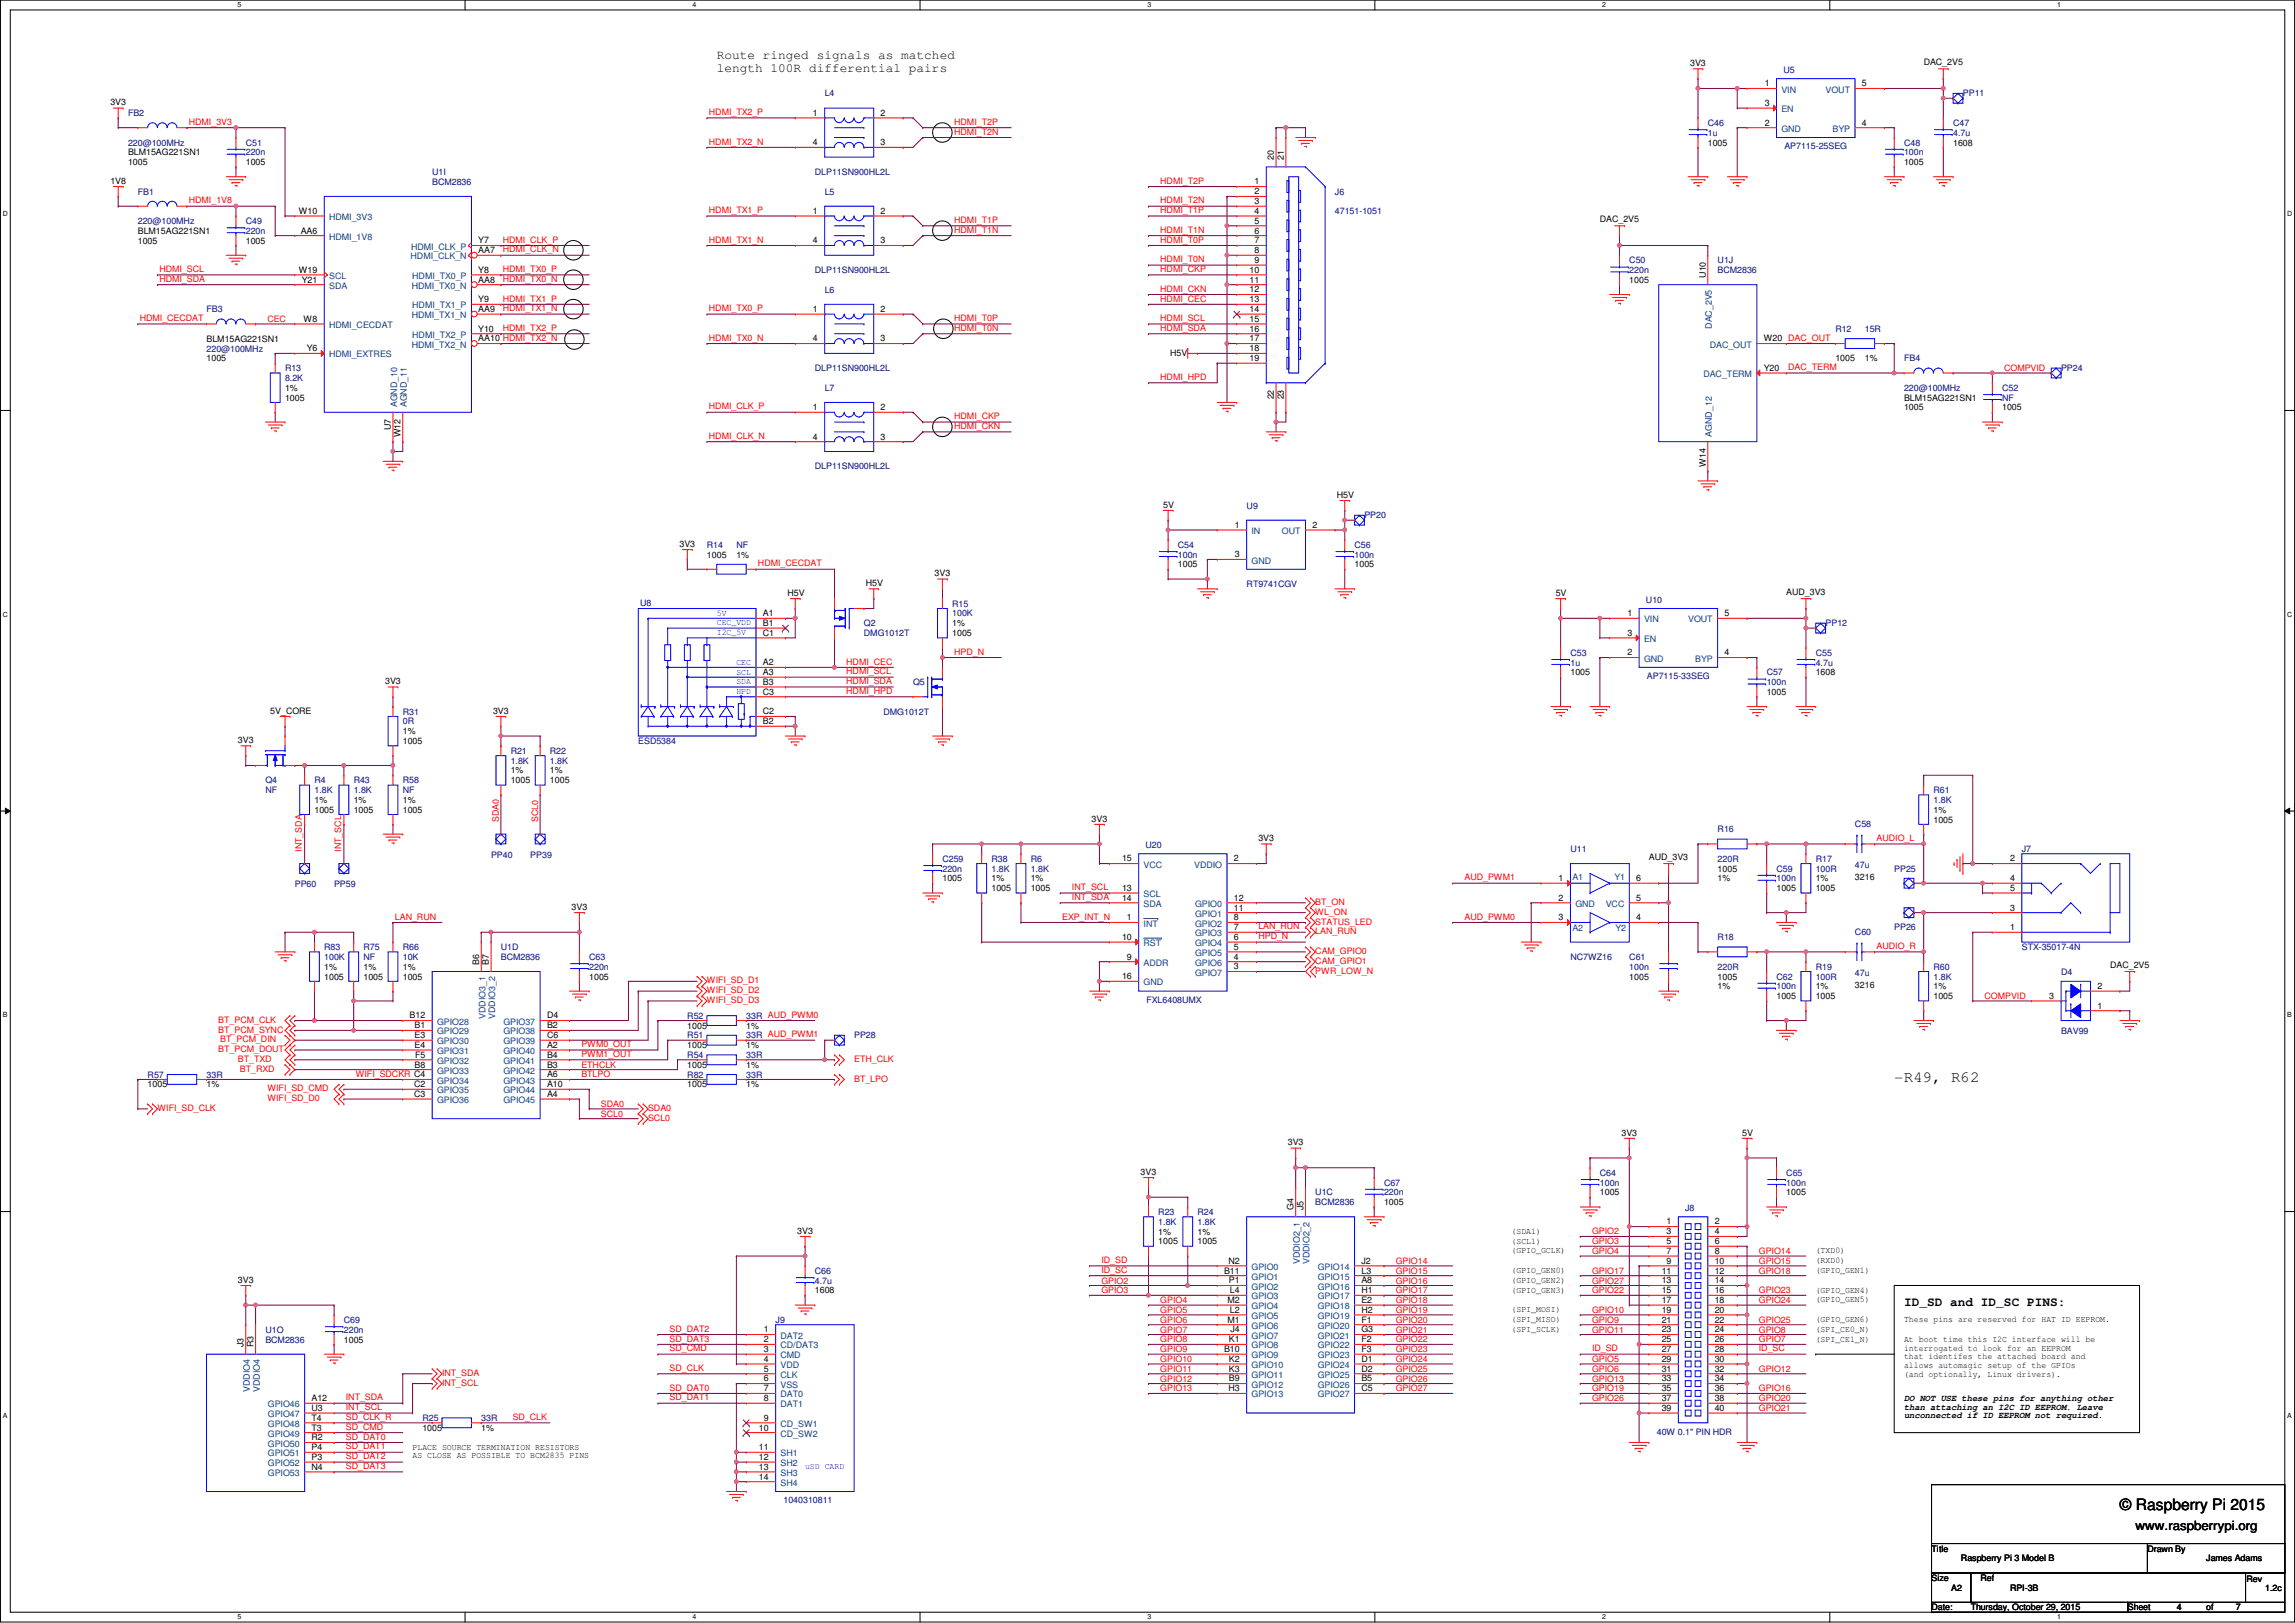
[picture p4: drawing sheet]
<svg xmlns="http://www.w3.org/2000/svg" width="594mm" height="420mm" viewBox="0 0 594 420" stroke-linecap="round" stroke-linejoin="round" font-family="sans-serif">
<defs><g id="words">
<g font-size="4.1">
<text x="490.3" y="280.2">-R49, R62</text>
<text x="548.8" y="391">© Raspberry Pi 2015</text>
</g>
<g font-size="3.3">
<text x="185.5" y="15.4">Route ringed signals as matched</text>
<text x="185.5" y="18.7">length 100R differential pairs</text>
<text x="492.9" y="338">ID_SD and ID_SC PINS:</text>
<text x="552.8" y="396.2">www.raspberrypi.org</text>
</g>
<g font-size="2.3">
<text x="437.5" y="17.1">3V3</text>
<text x="498" y="16.8">DAC_2V5</text>
<text x="456.8" y="22.4">1</text>
<text x="482" y="22.4">5</text>
<text x="28.6" y="27.3">3V3</text>
<text x="210.4" y="30">1</text>
<text x="228" y="30">2</text>
<text x="456.8" y="27.4">3</text>
<text x="456.8" y="32.5">2</text>
<text x="482" y="32.5">4</text>
<text x="33.1" y="40.2">BLM15AG221SN1</text>
<text x="210.4" y="37.6">4</text>
<text x="228" y="37.6">3</text>
<text x="329.8" y="41.4" transform="rotate(-90 329.8 41.4)">20</text>
<text x="332.3" y="41.4" transform="rotate(-90 332.3 41.4)">21</text>
<text x="442.1" y="37.7">1005</text>
<text x="505.6" y="37.7">1608</text>
<text x="28.6" y="47.6">1V8</text>
<text x="33.1" y="42.8">1005</text>
<text x="63.6" y="42.8">1005</text>
<text x="324.7" y="47.8">1</text>
<text x="492.9" y="42.8">1005</text>
<text x="324.7" y="50.3">2</text>
<text x="324.7" y="52.8">3</text>
<text x="77.3" y="55.4">W10</text>
<text x="210.4" y="55.4">1</text>
<text x="228" y="55.4">2</text>
<text x="324.7" y="55.4">4</text>
<text x="324.7" y="57.9">5</text>
<text x="414.1" y="57.5">DAC_2V5</text>
<text x="35.7" y="60.5">BLM15AG221SN1</text>
<text x="35.7" y="63.1">1005</text>
<text x="63.6" y="63.1">1005</text>
<text x="77.8" y="60.5">AA6</text>
<text x="123.8" y="63">Y7</text>
<text x="123.8" y="65.5">AA7</text>
<text x="210.4" y="63">4</text>
<text x="228" y="63">3</text>
<text x="324.7" y="60.5">6</text>
<text x="324.7" y="63">7</text>
<text x="324.7" y="65.5">8</text>
<text x="77.3" y="70.6">W19</text>
<text x="123.8" y="70.6">Y8</text>
<text x="323.5" y="70.6">10</text>
<text x="324.7" y="68.1">9</text>
<text x="441.5" y="71.9" transform="rotate(-90 441.5 71.9)">U10</text>
<text x="78.1" y="73.2">Y21</text>
<text x="123.8" y="73.2">AA8</text>
<text x="323.5" y="73.2">11</text>
<text x="323.5" y="75.7">12</text>
<text x="421.8" y="73.2">1005</text>
<text x="78.6" y="83.3">W8</text>
<text x="123.8" y="78.2">Y9</text>
<text x="123.8" y="80.8">AA9</text>
<text x="210.4" y="80.8">1</text>
<text x="228" y="80.8">2</text>
<text x="323.5" y="78.2">13</text>
<text x="323.5" y="80.8">14</text>
<text x="323.5" y="83.3">15</text>
<text x="53.5" y="88.5">BLM15AG221SN1</text>
<text x="123.8" y="85.9">Y10</text>
<text x="123.8" y="88.4">AA10 HDMI_TX2_N</text>
<text x="210.4" y="88.4">4</text>
<text x="228" y="88.4">3</text>
<text x="323.5" y="85.9">16</text>
<text x="323.5" y="88.4">17</text>
<text x="456.6" y="88.4">W20 DAC_OUT</text>
<text x="53.5" y="93.6">1005</text>
<text x="79.4" y="90.9">Y6</text>
<text x="302.9" y="92">H5V</text>
<text x="323.5" y="90.9">18</text>
<text x="323.5" y="93.5">19</text>
<text x="475.1" y="93.6">1005</text>
<text x="482.7" y="93.6">1%</text>
<text x="73.8" y="101.2">1%</text>
<text x="456.6" y="96">Y20</text>
<text x="73.8" y="103.7">1005</text>
<text x="210.4" y="106.2">1</text>
<text x="228" y="106.2">2</text>
<text x="329.8" y="103.4" transform="rotate(-90 329.8 103.4)">22</text>
<text x="332.3" y="103.4" transform="rotate(-90 332.3 103.4)">23</text>
<text x="492.9" y="103.7">BLM15AG221SN1</text>
<text x="492.9" y="106.3">1005</text>
<text x="518.3" y="106.3">1005</text>
<text x="101.2" y="111.4" transform="rotate(-90 101.2 111.4)">U7</text>
<text x="103.7" y="113.2" transform="rotate(-90 103.7 113.2)">W12</text>
<text x="210.4" y="113.8">4</text>
<text x="228" y="113.8">3</text>
<text x="441.5" y="120.8" transform="rotate(-90 441.5 120.8)">W14</text>
<text x="301.1" y="131.4">5V</text>
<text x="346.1" y="128.9">H5V</text>
<text x="319.7" y="136.7">1</text>
<text x="339.7" y="136.7">2</text>
<text x="175.9" y="141.6">3V3</text>
<text x="183" y="144.4">1005</text>
<text x="190.6" y="144.4">1%</text>
<text x="241.9" y="149.2">3V3</text>
<text x="304.9" y="146.9">1005</text>
<text x="319.7" y="144.3">3</text>
<text x="350.6" y="146.9">1005</text>
<text x="203.8" y="154.3">H5V</text>
<text x="224.1" y="151.7">H5V</text>
<text x="402.7" y="154.3">5V</text>
<text x="462.4" y="154">AUD_3V3</text>
<text x="197.5" y="159.5">A1</text>
<text x="421.3" y="159.5">1</text>
<text x="446.4" y="159.5">5</text>
<text x="197.5" y="164.6">C1</text>
<text x="197.5" y="162.1">B1</text>
<text x="246.5" y="164.7">1005</text>
<text x="246.5" y="162.1">1%</text>
<text x="421.3" y="164.6">3</text>
<text x="197.5" y="172.2">A2</text>
<text x="421.3" y="169.7">2</text>
<text x="446.4" y="169.7">4</text>
<text x="99.7" y="177.1">3V3</text>
<text x="197.5" y="179.8">C3</text>
<text x="197.5" y="177.3">B3</text>
<text x="197.5" y="174.8">A3</text>
<text x="406.5" y="174.8">1005</text>
<text x="457.3" y="179.9">1005</text>
<text x="470" y="174.8">1608</text>
<text x="70" y="184.7">5V_CORE</text>
<text x="127.6" y="184.7">3V3</text>
<text x="197.5" y="184.9">C2</text>
<text x="104.3" y="190.1">1%</text>
<text x="197.5" y="187.5">B2</text>
<text x="61.6" y="192.4">3V3</text>
<text x="104.3" y="192.6">1005</text>
<text x="132.2" y="202.8">1005</text>
<text x="132.2" y="200.2">1%</text>
<text x="142.4" y="202.8">1005</text>
<text x="142.4" y="200.2">1%</text>
<text x="81.4" y="207.9">1%</text>
<text x="91.6" y="207.9">1%</text>
<text x="104.3" y="207.9">1%</text>
<text x="81.4" y="210.4">1005</text>
<text x="91.6" y="210.4">1005</text>
<text x="104.3" y="210.4">1005</text>
<text x="282.6" y="212.7">3V3</text>
<text x="500.5" y="212.9">1005</text>
<text x="500.5" y="210.4">1%</text>
<text x="325.7" y="217.8">3V3</text>
<text x="290.4" y="223">15</text>
<text x="319.4" y="223">2</text>
<text x="426.8" y="222.6">AUD_3V3</text>
<text x="444.6" y="225.6">1005</text>
<text x="480.2" y="227.9">3216</text>
<text x="520.3" y="223">2</text>
<text x="244" y="228.2">1005</text>
<text x="256.7" y="230.7">1005</text>
<text x="256.7" y="228.2">1%</text>
<text x="266.8" y="230.7">1005</text>
<text x="266.8" y="228.2">1%</text>
<text x="290.4" y="230.6">13</text>
<text x="290.4" y="233.2">14</text>
<text x="319.4" y="233.2">12</text>
<text x="403.5" y="228.1">1</text>
<text x="403.5" y="233.2">2</text>
<text x="423.5" y="233.2">5</text>
<text x="423.5" y="228.1">6</text>
<text x="444.6" y="228.2">1%</text>
<text x="459.9" y="230.7">1005</text>
<text x="470" y="230.7">1005</text>
<text x="470" y="228.2">1%</text>
<text x="520.3" y="228.1">4</text>
<text x="520.3" y="230.6">5</text>
<text x="147.9" y="235.5">3V3</text>
<text x="291.7" y="238.3">1</text>
<text x="319.4" y="238.3">8</text>
<text x="319.4" y="235.7">11</text>
<text x="403.5" y="238.3">3</text>
<text x="423.5" y="238.3">4</text>
<text x="520.3" y="235.7">3</text>
<text x="290.4" y="243.3">10</text>
<text x="319.4" y="245.9">5</text>
<text x="319.4" y="243.3">6</text>
<text x="319.4" y="240.8">7</text>
<text x="520.3" y="240.8">1</text>
<text x="83.9" y="251">1%</text>
<text x="94.1" y="251">1%</text>
<text x="104.3" y="251">1%</text>
<text x="124" y="249.7" transform="rotate(-90 124 249.7)">B6</text>
<text x="126.6" y="249.7" transform="rotate(-90 126.6 249.7)">B7</text>
<text x="291.7" y="248.4">9</text>
<text x="319.4" y="251">3</text>
<text x="319.4" y="248.4">4</text>
<text x="546.2" y="250.5">DAC_2V5</text>
<text x="83.9" y="253.6">1005</text>
<text x="94.1" y="253.6">1005</text>
<text x="104.3" y="253.6">1005</text>
<text x="152.5" y="253.6">1005</text>
<text x="290.4" y="253.5">16</text>
<text x="421.8" y="253.6">1005</text>
<text x="444.6" y="253.6">1005</text>
<text x="444.6" y="256.1">1%</text>
<text x="470" y="256.1">1%</text>
<text x="480.2" y="255.9">3216</text>
<text x="500.5" y="256.1">1%</text>
<text x="542.9" y="256">2</text>
<text x="106" y="263.7">B12</text>
<text x="141.6" y="263.7">D4</text>
<text x="459.9" y="258.7">1005</text>
<text x="470" y="258.7">1005</text>
<text x="500.5" y="258.7">1005</text>
<text x="530.5" y="258.6">3</text>
<text x="542.9" y="261.1">1</text>
<text x="107.3" y="266.2">B1</text>
<text x="107.3" y="268.7">E3</text>
<text x="141.6" y="266.2">B2</text>
<text x="141.6" y="268.7">C6</text>
<text x="177.9" y="266.3">1005</text>
<text x="193.2" y="266.3">1%</text>
<text x="107.3" y="271.3">E4</text>
<text x="107.4" y="273.8">F5</text>
<text x="141.6" y="271.3">A2</text>
<text x="141.6" y="273.8">B4</text>
<text x="177.9" y="271.4">1005</text>
<text x="193.2" y="271.4">1%</text>
<text x="38.2" y="281.5">1005</text>
<text x="53.5" y="281.5">1%</text>
<text x="107.2" y="281.4">C2</text>
<text x="107.3" y="276.4">B8</text>
<text x="141.6" y="276.4">B3</text>
<text x="141.6" y="278.9">A6</text>
<text x="141.6" y="281.4">A10</text>
<text x="177.9" y="276.4">1005</text>
<text x="177.9" y="281.5">1005</text>
<text x="193.2" y="276.4">1%</text>
<text x="193.2" y="281.5">1%</text>
<text x="107.2" y="284">C3</text>
<text x="141.6" y="284">A4</text>
<text x="419.7" y="294">3V3</text>
<text x="451" y="294">5V</text>
<text x="333.4" y="296.5">3V3</text>
<text x="295.3" y="304.1">3V3</text>
<text x="358.3" y="312">1005</text>
<text x="414.1" y="309.5">1005</text>
<text x="462.4" y="309.5">1005</text>
<text x="334.8" y="313.2" transform="rotate(-90 334.8 313.2)">G4</text>
<text x="337.4" y="313.2" transform="rotate(-90 337.4 313.2)">J5</text>
<text x="431.4" y="317">1</text>
<text x="443.9" y="317">2</text>
<text x="206.4" y="319.4">3V3</text>
<text x="299.8" y="322.2">1005</text>
<text x="299.8" y="319.6">1%</text>
<text x="310" y="322.2">1005</text>
<text x="310" y="319.6">1%</text>
<text x="391.3" y="321.9">(SCL1)</text>
<text x="391.3" y="319.4">(SDA1)</text>
<text x="431.4" y="319.5">3</text>
<text x="431.4" y="322.1">5</text>
<text x="443.9" y="319.5">4</text>
<text x="443.9" y="322.1">6</text>
<text x="316.9" y="329.7">B11</text>
<text x="318" y="327.2">N2</text>
<text x="352.4" y="327.2">J2</text>
<text x="352.4" y="329.7">L3</text>
<text x="391.3" y="324.5">(GPIO_GCLK)</text>
<text x="391.3" y="329.6">(GPIO_GEN0)</text>
<text x="430.1" y="329.7">11</text>
<text x="431.4" y="324.6">7</text>
<text x="431.4" y="327.2">9</text>
<text x="443.9" y="324.6">8</text>
<text x="443.9" y="327.2">10</text>
<text x="443.9" y="329.7">12</text>
<text x="470" y="324.5">(TXD0)</text>
<text x="470" y="327">(RXD0)</text>
<text x="470" y="329.6">(GPIO_GEN1)</text>
<text x="61.6" y="332.1">3V3</text>
<text x="210.9" y="334.9">1608</text>
<text x="318.1" y="332.2">P1</text>
<text x="318.4" y="334.8">L4</text>
<text x="352.4" y="332.2">A8</text>
<text x="352.4" y="334.8">H1</text>
<text x="391.3" y="332.1">(GPIO_GEN2)</text>
<text x="391.3" y="334.6">(GPIO_GEN3)</text>
<text x="430.1" y="332.2">13</text>
<text x="430.1" y="334.8">15</text>
<text x="443.9" y="332.2">14</text>
<text x="443.9" y="334.8">16</text>
<text x="470" y="334.6">(GPIO_GEN4)</text>
<text x="317.7" y="337.3">M2</text>
<text x="318.4" y="339.9">L2</text>
<text x="352.4" y="337.3">E2</text>
<text x="352.4" y="339.9">H2</text>
<text x="391.3" y="339.7">(SPI_MOSI)</text>
<text x="430.1" y="337.3">17</text>
<text x="430.1" y="339.9">19</text>
<text x="443.9" y="337.3">18</text>
<text x="443.9" y="339.9">20</text>
<text x="470" y="337.2">(GPIO_GEN5)</text>
<text x="89" y="347.6">1005</text>
<text x="197.7" y="344.9">1</text>
<text x="197.7" y="347.5">2</text>
<text x="317.7" y="342.4">M1</text>
<text x="318.1" y="347.5">K1</text>
<text x="318.5" y="344.9">J4</text>
<text x="352.4" y="342.4">F1</text>
<text x="352.4" y="344.9">G3</text>
<text x="352.4" y="347.5">F2</text>
<text x="391.3" y="342.3">(SPI_MISO)</text>
<text x="391.3" y="344.8">(SPI_SCLK)</text>
<text x="430.1" y="342.4">21</text>
<text x="430.1" y="344.9">23</text>
<text x="430.1" y="347.5">25</text>
<text x="443.9" y="342.4">22</text>
<text x="443.9" y="344.9">24</text>
<text x="443.9" y="347.5">26</text>
<text x="470" y="342.3">(GPIO_GEN6)</text>
<text x="470" y="344.8">(SPI_CE0_N)</text>
<text x="470" y="347.3">(SPI_CE1_N)</text>
<text x="492.9" y="342.3">These pins are reserved for HAT ID EEPROM.</text>
<text x="492.9" y="347.3">At boot time this I2C interface will be</text>
<text x="63.1" y="348.8" transform="rotate(-90 63.1 348.8)">J3</text>
<text x="65.6" y="348.8" transform="rotate(-90 65.6 348.8)">R3</text>
<text x="197.7" y="350">3</text>
<text x="197.7" y="352.6">4</text>
<text x="316.9" y="350">B10</text>
<text x="318.1" y="352.6">K2</text>
<text x="352.4" y="350">F3</text>
<text x="352.4" y="352.6">D1</text>
<text x="430.1" y="352.6">29</text>
<text x="430.1" y="350">27</text>
<text x="443.9" y="352.6">30</text>
<text x="443.9" y="350">28</text>
<text x="492.9" y="349.6">interrogated to look for an EEPROM</text>
<text x="492.9" y="351.9">that identifes the attached board and</text>
<text x="197.7" y="355.1">5</text>
<text x="197.7" y="357.6">6</text>
<text x="318.1" y="355.1">K3</text>
<text x="318.1" y="357.6">B9</text>
<text x="352.4" y="355.1">D2</text>
<text x="352.4" y="357.6">B5</text>
<text x="430.1" y="355.1">31</text>
<text x="430.1" y="357.6">33</text>
<text x="443.9" y="355.1">32</text>
<text x="443.9" y="357.6">34</text>
<text x="492.9" y="354.2">allows automagic setup of the GPIOs</text>
<text x="492.9" y="356.5">(and optionally, Linux drivers).</text>
<text x="80.6" y="362.7">A12</text>
<text x="80.6" y="365.3">U3</text>
<text x="197.7" y="360.2">7</text>
<text x="197.7" y="362.7">8</text>
<text x="318" y="360.2">H3</text>
<text x="352.4" y="360.2">C5</text>
<text x="430.1" y="360.2">35</text>
<text x="430.1" y="362.7">37</text>
<text x="430.1" y="365.3">39</text>
<text x="443.9" y="360.2">36</text>
<text x="443.9" y="362.7">38</text>
<text x="443.9" y="365.3">40</text>
<text x="492.9" y="362.6">DO NOT USE these pins for anything other</text>
<text x="492.9" y="364.9">than attaching an I2C ID EEPROM. Leave</text>
<text x="80.6" y="367.8">T4</text>
<text x="80.6" y="370.3">T3</text>
<text x="109.3" y="370.4">1005</text>
<text x="124.6" y="370.4">1%</text>
<text x="196.5" y="370.3">10</text>
<text x="197.7" y="367.8">9</text>
<text x="492.9" y="367.2">unconnected if ID EEPROM not required.</text>
<text x="80.6" y="372.9">R2</text>
<text x="80.6" y="375.4">P4</text>
<text x="80.6" y="378">P3</text>
<text x="106.8" y="375.3">PLACE SOURCE TERMINATION RESISTORS</text>
<text x="106.8" y="377.6">AS CLOSE AS POSSIBLE TO BCM2835 PINS</text>
<text x="196.5" y="375.4">11</text>
<text x="196.5" y="378">12</text>
<text x="80.6" y="380.5">N4</text>
<text x="196.5" y="380.5">13</text>
<text x="196.5" y="383">14</text>
<text x="500" y="401.7">Title</text>
<text x="555.9" y="401.7">Drawn By</text>
<text x="507.6" y="404.2">Raspberry Pi 3 Model B</text>
<text x="571.1" y="404.2">James Adams</text>
<text x="500" y="409.3">Size</text>
<text x="505.1" y="411.8">A2</text>
<text x="512.7" y="409.3">Ref</text>
<text x="520.3" y="411.8">RPI-3B</text>
<text x="581.5" y="409.5">Rev</text>
<text x="586.4" y="411.8">1.2c</text>
<text x="500" y="416.9">Date:</text>
<text x="510.2" y="416.9">Thursday, October 29, 2015</text>
<text x="550.8" y="416.9">Sheet</text>
<text x="563.5" y="416.9">4</text>
<text x="571.1" y="416.9">of</text>
<text x="578.7" y="416.9">7</text>
</g>
<g font-size="2.3" fill="#004080">
<text x="461.1" y="24">VIN</text>
<text x="472.6" y="24">VOUT</text>
<text x="461.1" y="29">EN</text>
<text x="461.1" y="34.1">GND</text>
<text x="474.4" y="34.1">BYP</text>
<text x="85.2" y="57">HDMI_3V3</text>
<text x="85.2" y="62.1">HDMI_1V8</text>
<text x="106.4" y="64.6">HDMI_CLK_P</text>
<text x="106.3" y="67.1">HDMI_CLK_N</text>
<text x="85.2" y="72.2">SCL</text>
<text x="85.2" y="74.8">SDA</text>
<text x="106.6" y="74.8">HDMI_TX0_N</text>
<text x="106.7" y="72.2">HDMI_TX0_P</text>
<text x="106.6" y="82.4">HDMI_TX1_N</text>
<text x="106.7" y="79.8">HDMI_TX1_P</text>
<text x="85.2" y="84.9">HDMI_CECDAT</text>
<text x="106.7" y="87.5">HDMI_TX2_P</text>
<text x="443.1" y="85.1" transform="rotate(-90 443.1 85.1)">DAC_2V5</text>
<text x="85.2" y="92.5">HDMI_EXTRES</text>
<text x="106.6" y="90">HDMI_TX2_N</text>
<text x="442.6" y="90">DAC_OUT</text>
<text x="440.9" y="97.6">DAC_TERM</text>
<text x="102.8" y="105.5" transform="rotate(-90 102.8 105.5)">AGND_10</text>
<text x="105.3" y="105.5" transform="rotate(-90 105.3 105.5)">AGND_11</text>
<text x="443.1" y="113.1" transform="rotate(-90 443.1 113.1)">AGND_12</text>
<text x="324" y="138.3">IN</text>
<text x="331.8" y="138.3">OUT</text>
<text x="324" y="145.9">GND</text>
<text x="425.6" y="161.1">VIN</text>
<text x="437" y="161.1">VOUT</text>
<text x="425.6" y="166.2">EN</text>
<text x="425.6" y="171.3">GND</text>
<text x="438.8" y="171.3">BYP</text>
<text x="296" y="224.6">VCC</text>
<text x="309.1" y="224.6">VDDIO</text>
<text x="407" y="227.9">A1</text>
<text x="417.9" y="227.9">Y1</text>
<text x="296" y="232.2">SCL</text>
<text x="296" y="239.9">INT</text>
<text x="296" y="234.8">SDA</text>
<text x="309.4" y="239.9">GPIO2</text>
<text x="309.4" y="237.3">GPIO1</text>
<text x="309.4" y="234.8">GPIO0</text>
<text x="407.8" y="234.8">GND</text>
<text x="415.7" y="234.8">VCC</text>
<text x="296" y="244.9">RST</text>
<text x="309.4" y="244.9">GPIO4</text>
<text x="309.4" y="242.4">GPIO3</text>
<text x="407" y="241.1">A2</text>
<text x="418.2" y="241.1">Y2</text>
<text x="296" y="250">ADDR</text>
<text x="309.4" y="250">GPIO6</text>
<text x="309.4" y="247.5">GPIO5</text>
<text x="296" y="255.1">GND</text>
<text x="309.4" y="252.6">GPIO7</text>
<text x="125.6" y="263.8" transform="rotate(-90 125.6 263.8)">VDDIO3_1</text>
<text x="128.2" y="263.8" transform="rotate(-90 128.2 263.8)">VDDIO3_2</text>
<text x="113.1" y="265.3">GPIO28</text>
<text x="113.1" y="267.8">GPIO29</text>
<text x="130.3" y="265.3">GPIO37</text>
<text x="130.3" y="267.8">GPIO38</text>
<text x="113.1" y="270.3">GPIO30</text>
<text x="113.1" y="272.9">GPIO31</text>
<text x="113.1" y="275.4">GPIO32</text>
<text x="130.3" y="270.3">GPIO39</text>
<text x="130.3" y="272.9">GPIO40</text>
<text x="130.3" y="275.4">GPIO41</text>
<text x="113.1" y="278">GPIO33</text>
<text x="113.1" y="280.5">GPIO34</text>
<text x="130.3" y="278">GPIO42</text>
<text x="130.3" y="280.5">GPIO43</text>
<text x="113.1" y="283">GPIO35</text>
<text x="113.1" y="285.6">GPIO36</text>
<text x="130.3" y="283">GPIO44</text>
<text x="130.3" y="285.6">GPIO45</text>
<text x="324" y="328.8">GPIO0</text>
<text x="336.5" y="327.3" transform="rotate(-90 336.5 327.3)">VDDIO2_1</text>
<text x="339" y="327.3" transform="rotate(-90 339 327.3)">VDDIO2_2</text>
<text x="341.1" y="328.8">GPIO14</text>
<text x="324" y="331.3">GPIO1</text>
<text x="324" y="333.8">GPIO2</text>
<text x="341.1" y="331.3">GPIO15</text>
<text x="341.1" y="333.8">GPIO16</text>
<text x="324" y="336.4">GPIO3</text>
<text x="324" y="338.9">GPIO4</text>
<text x="324" y="341.5">GPIO5</text>
<text x="341.1" y="336.4">GPIO17</text>
<text x="341.1" y="338.9">GPIO18</text>
<text x="341.1" y="341.5">GPIO19</text>
<text x="202" y="346.5">DAT2</text>
<text x="324" y="344">GPIO6</text>
<text x="324" y="346.5">GPIO7</text>
<text x="341.1" y="344">GPIO20</text>
<text x="341.1" y="346.5">GPIO21</text>
<text x="202" y="349.1">CD/DAT3</text>
<text x="202" y="351.6">CMD</text>
<text x="324" y="349.1">GPIO8</text>
<text x="324" y="351.6">GPIO9</text>
<text x="341.1" y="349.1">GPIO22</text>
<text x="341.1" y="351.6">GPIO23</text>
<text x="202" y="354.2">VDD</text>
<text x="202" y="356.7">CLK</text>
<text x="202" y="359.2">VSS</text>
<text x="324" y="354.2">GPIO10</text>
<text x="324" y="356.7">GPIO11</text>
<text x="324" y="359.2">GPIO12</text>
<text x="341.1" y="354.2">GPIO24</text>
<text x="341.1" y="356.7">GPIO25</text>
<text x="341.1" y="359.2">GPIO26</text>
<text x="64.7" y="360.3" transform="rotate(-90 64.7 360.3)">VDDIO4</text>
<text x="67.2" y="360.3" transform="rotate(-90 67.2 360.3)">VDDIO4</text>
<text x="69.3" y="364.3">GPIO46</text>
<text x="202" y="361.8">DAT0</text>
<text x="202" y="364.3">DAT1</text>
<text x="324" y="361.8">GPIO13</text>
<text x="341.1" y="361.8">GPIO27</text>
<text x="69.3" y="366.9">GPIO47</text>
<text x="69.3" y="369.4">GPIO48</text>
<text x="69.3" y="371.9">GPIO49</text>
<text x="202" y="369.4">CD_SW1</text>
<text x="202" y="371.9">CD_SW2</text>
<text x="69.3" y="374.5">GPIO50</text>
<text x="69.3" y="377">GPIO51</text>
<text x="202" y="377">SH1</text>
<text x="69.3" y="379.6">GPIO52</text>
<text x="69.3" y="382.1">GPIO53</text>
<text x="202" y="379.6">SH2</text>
<text x="202" y="382.1">SH3</text>
<text x="202" y="384.6">SH4</text>
</g>
<g font-size="2.3" fill="#000080">
<text x="461.6" y="18.9">U5</text>
<text x="213.5" y="25">L4</text>
<text x="508.1" y="25">PP11</text>
<text x="33.1" y="30.1">FB2</text>
<text x="442.1" y="32.6">C46</text>
<text x="442.1" y="35.1">1u</text>
<text x="505.6" y="32.6">C47</text>
<text x="505.6" y="35.1">4.7u</text>
<text x="33.1" y="37.7">220@100MHz</text>
<text x="63.6" y="37.7">C51</text>
<text x="63.6" y="40.2">220n</text>
<text x="461.9" y="38.7">AP7115-25SEG</text>
<text x="492.9" y="37.7">C48</text>
<text x="492.9" y="40.2">100n</text>
<text x="111.9" y="47.8">BCM2836</text>
<text x="111.9" y="45.3">U1I</text>
<text x="210.9" y="45.3">DLP11SN900HL2L</text>
<text x="35.7" y="50.4">FB1</text>
<text x="213.5" y="50.4">L5</text>
<text x="345.6" y="50.4">J6</text>
<text x="35.7" y="58">220@100MHz</text>
<text x="63.6" y="58">C49</text>
<text x="345.6" y="55.5">47151-1051</text>
<text x="63.6" y="60.5">220n</text>
<text x="210.9" y="70.7">DLP11SN900HL2L</text>
<text x="421.8" y="68.2">C50</text>
<text x="421.8" y="70.7">220n</text>
<text x="444.6" y="70.7">BCM2836</text>
<text x="444.6" y="68.2">U1J</text>
<text x="213.5" y="75.8">L6</text>
<text x="53.5" y="80.9">FB3</text>
<text x="475.1" y="85.9">R12</text>
<text x="482.7" y="85.9">15R</text>
<text x="53.5" y="91">220@100MHz</text>
<text x="492.9" y="93.6">FB4</text>
<text x="73.8" y="96.1">R13</text>
<text x="73.8" y="98.6">8.2K</text>
<text x="210.9" y="96.1">DLP11SN900HL2L</text>
<text x="213.5" y="101.2">L7</text>
<text x="492.9" y="101.2">220@100MHz</text>
<text x="518.3" y="101.2">C52</text>
<text x="533.5" y="96.1">PP24</text>
<text x="518.3" y="103.7">NF</text>
<text x="210.9" y="121.5">DLP11SN900HL2L</text>
<text x="322.7" y="131.7">U9</text>
<text x="353.2" y="134.2">PP20</text>
<text x="183" y="141.8">R14</text>
<text x="190.6" y="141.8">NF</text>
<text x="304.9" y="141.8">C54</text>
<text x="350.6" y="141.8">C56</text>
<text x="304.9" y="144.4">100n</text>
<text x="350.6" y="144.4">100n</text>
<text x="322.7" y="152">RT9741CGV</text>
<text x="165.7" y="156.8">U8</text>
<text x="246.5" y="157.1">R15</text>
<text x="246.5" y="159.6">100K</text>
<text x="426.1" y="156">U10</text>
<text x="223.6" y="162.1">Q2</text>
<text x="223.6" y="164.7">DMG1012T</text>
<text x="472.6" y="162.1">PP12</text>
<text x="406.5" y="169.8">C53</text>
<text x="406.5" y="172.3">1u</text>
<text x="470" y="169.8">C55</text>
<text x="470" y="172.3">4.7u</text>
<text x="236.3" y="177.4">Q5</text>
<text x="426.3" y="175.9">AP7115-33SEG</text>
<text x="457.3" y="174.8">C57</text>
<text x="457.3" y="177.4">100n</text>
<text x="104.3" y="185">R31</text>
<text x="228.7" y="185">DMG1012T</text>
<text x="104.3" y="187.5">0R</text>
<text x="132.2" y="195.2">R21</text>
<text x="132.2" y="197.7">1.8K</text>
<text x="142.4" y="195.2">R22</text>
<text x="142.4" y="197.7">1.8K</text>
<text x="165.2" y="192.6">ESD5384</text>
<text x="68.7" y="202.8">Q4</text>
<text x="81.4" y="202.8">R4</text>
<text x="91.6" y="202.8">R43</text>
<text x="104.3" y="202.8">R58</text>
<text x="68.7" y="205.3">NF</text>
<text x="81.4" y="205.3">1.8K</text>
<text x="91.6" y="205.3">1.8K</text>
<text x="104.3" y="205.3">NF</text>
<text x="500.5" y="205.3">R61</text>
<text x="500.5" y="207.9">1.8K</text>
<text x="444.6" y="215.5">R16</text>
<text x="480.2" y="214.2">C58</text>
<text x="296.5" y="219.5">U20</text>
<text x="406.5" y="220.6">U11</text>
<text x="523.4" y="220.6">J7</text>
<text x="127.1" y="222.1">PP40</text>
<text x="137.3" y="222.1">PP39</text>
<text x="244" y="223.1">C259</text>
<text x="244" y="225.6">220n</text>
<text x="256.7" y="223.1">R38</text>
<text x="256.7" y="225.6">1.8K</text>
<text x="266.8" y="223.1">R6</text>
<text x="266.8" y="225.6">1.8K</text>
<text x="444.6" y="223.1">220R</text>
<text x="459.9" y="225.6">C59</text>
<text x="470" y="223.1">R17</text>
<text x="470" y="225.6">100R</text>
<text x="480.2" y="224.6">47u</text>
<text x="490.3" y="225.6">PP25</text>
<text x="76.3" y="229.7">PP60</text>
<text x="86.5" y="229.7">PP59</text>
<text x="459.9" y="228.2">100n</text>
<text x="83.9" y="246">R83</text>
<text x="94.1" y="246">R75</text>
<text x="104.3" y="246">R66</text>
<text x="129.7" y="246">U1D</text>
<text x="444.6" y="243.4">R18</text>
<text x="480.2" y="242.1">C60</text>
<text x="490.3" y="240.9">PP26</text>
<text x="523.4" y="246">STX-35017-4N</text>
<text x="83.9" y="248.5">100K</text>
<text x="94.1" y="248.5">NF</text>
<text x="104.3" y="248.5">10K</text>
<text x="129.7" y="248.5">BCM2836</text>
<text x="152.5" y="248.5">C63</text>
<text x="152.5" y="251">220n</text>
<text x="406.5" y="248.5">NC7WZ16</text>
<text x="421.8" y="248.5">C61</text>
<text x="421.8" y="251">100n</text>
<text x="444.6" y="251">220R</text>
<text x="470" y="251">R19</text>
<text x="500.5" y="251">R60</text>
<text x="459.9" y="253.6">C62</text>
<text x="459.9" y="256.1">100n</text>
<text x="470" y="253.6">100R</text>
<text x="480.2" y="252.6">47u</text>
<text x="500.5" y="253.6">1.8K</text>
<text x="533.5" y="252.3">D4</text>
<text x="177.9" y="263.7">R52</text>
<text x="193.2" y="263.7">33R AUD_PWM0</text>
<text x="296.8" y="259.7">FXL6408UMX</text>
<text x="177.9" y="268.8">R51</text>
<text x="193.2" y="268.8">33R AUD_PWM1</text>
<text x="221.1" y="268.8">PP28</text>
<text x="533.5" y="267.8">BAV99</text>
<text x="177.9" y="273.9">R54</text>
<text x="193.2" y="273.9">33R</text>
<text x="38.2" y="279">R57</text>
<text x="53.5" y="279">33R</text>
<text x="177.9" y="279">R82</text>
<text x="193.2" y="279">33R</text>
<text x="414.1" y="304.4">C64</text>
<text x="462.4" y="304.4">C65</text>
<text x="340.5" y="312">BCM2836</text>
<text x="340.5" y="309.5">U1C</text>
<text x="358.3" y="306.9">C67</text>
<text x="358.3" y="309.5">220n</text>
<text x="414.1" y="306.9">100n</text>
<text x="462.4" y="306.9">100n</text>
<text x="299.8" y="314.5">R23</text>
<text x="299.8" y="317.1">1.8K</text>
<text x="310" y="314.5">R24</text>
<text x="310" y="317.1">1.8K</text>
<text x="436.2" y="313.5">J8</text>
<text x="210.9" y="329.8">C66</text>
<text x="210.9" y="332.3">4.7u</text>
<text x="68.7" y="347.6">BCM2836</text>
<text x="68.7" y="345">U1O</text>
<text x="89" y="342.5">C69</text>
<text x="89" y="345">220n</text>
<text x="200.8" y="342.5">J9</text>
<text x="109.3" y="367.9">R25</text>
<text x="124.6" y="367.9">33R</text>
<text x="428.9" y="371.4">40W 0.1&quot; PIN HDR</text>
<text x="202.8" y="389.2">1040310811</text>
</g>
<g font-size="2.3" fill="#f00">
<text x="183.5" y="29.8">HDMI_TX2_P</text>
<text x="48.9" y="32.3">HDMI_3V3</text>
<text x="247" y="32.3">HDMI_T2P</text>
<text x="247" y="34.9">HDMI_T2N</text>
<text x="183.5" y="37.4">HDMI_TX2_N</text>
<text x="300.3" y="47.6">HDMI_T2P</text>
<text x="48.9" y="52.7">HDMI_1V8</text>
<text x="300.3" y="52.7">HDMI_T2N</text>
<text x="183.5" y="55.2">HDMI_TX1_P</text>
<text x="247" y="57.7">HDMI_T1P</text>
<text x="300.3" y="55.2">HDMI_T1P</text>
<text x="130.2" y="62.8">HDMI_CLK_P</text>
<text x="130.2" y="65.4">HDMI_CLK_N</text>
<text x="183.5" y="62.8">HDMI_TX1_N</text>
<text x="247" y="60.3">HDMI_T1N</text>
<text x="300.3" y="60.3">HDMI_T1N</text>
<text x="300.3" y="62.8">HDMI_T0P</text>
<text x="41.3" y="70.4">HDMI_SCL</text>
<text x="130.2" y="70.4">HDMI_TX0_P</text>
<text x="300.3" y="67.9">HDMI_T0N</text>
<text x="300.3" y="70.4">HDMI_CKP</text>
<text x="41.3" y="73">HDMI_SDA</text>
<text x="130.2" y="73">HDMI_TX0_N</text>
<text x="300.3" y="75.5">HDMI_CKN</text>
<text x="36.2" y="83.1">HDMI_CECDAT</text>
<text x="69.2" y="83.4">CEC</text>
<text x="130.2" y="80.6">HDMI_TX1_N</text>
<text x="130.2" y="78.1">HDMI_TX1_P</text>
<text x="183.5" y="80.6">HDMI_TX0_P</text>
<text x="247" y="83.1">HDMI_T0P</text>
<text x="300.3" y="78.1">HDMI_CEC</text>
<text x="300.3" y="83.1">HDMI_SCL</text>
<text x="130.2" y="85.7">HDMI_TX2_P</text>
<text x="183.5" y="88.2">HDMI_TX0_N</text>
<text x="247" y="85.7">HDMI_T0N</text>
<text x="300.3" y="85.7">HDMI_SDA</text>
<text x="462.9" y="95.8">DAC_TERM</text>
<text x="300.3" y="98.4">HDMI_HPD</text>
<text x="518.8" y="96.1">COMPVID</text>
<text x="183.5" y="106">HDMI_CLK_P</text>
<text x="183.5" y="113.6">HDMI_CLK_N</text>
<text x="247" y="108.5">HDMI_CKP</text>
<text x="247" y="111.1">HDMI_CKN</text>
<text x="196.2" y="146.6">HDMI_CECDAT</text>
<text x="219.1" y="172">HDMI_CEC</text>
<text x="247" y="169.5">HPD_N</text>
<text x="219.1" y="179.7">HDMI_HPD</text>
<text x="219.1" y="174.6">HDMI_SCL</text>
<text x="219.1" y="177.1">HDMI_SDA</text>
<text x="129.2" y="212.9" transform="rotate(-90 129.2 212.9)">SDA0</text>
<text x="139.3" y="212.9" transform="rotate(-90 139.3 212.9)">SCL0</text>
<text x="78.1" y="220.5" transform="rotate(-90 78.1 220.5)">INT_SDA</text>
<text x="88.3" y="220.5" transform="rotate(-90 88.3 220.5)">INT_SCL</text>
<text x="485.8" y="217.8">AUDIO_L</text>
<text x="379.1" y="227.9">AUD_PWM1</text>
<text x="277.5" y="230.5">INT_SCL</text>
<text x="277.5" y="233">INT_SDA</text>
<text x="102.2" y="238.1">LAN_RUN</text>
<text x="274.9" y="238.1">EXP_INT_N</text>
<text x="340.5" y="234.3">BT_ON</text>
<text x="340.5" y="236.8">WL_ON</text>
<text x="340.5" y="239.4">STATUS_LED</text>
<text x="379.1" y="238.1">AUD_PWM0</text>
<text x="325.7" y="243.2">HPD_N</text>
<text x="325.7" y="240.6">LAN_RUN</text>
<text x="340.5" y="241.9">LAN_RUN</text>
<text x="485.8" y="245.7">AUDIO_R</text>
<text x="340.5" y="247">CAM_GPIO0</text>
<text x="340.5" y="249.5">CAM_GPIO1</text>
<text x="183" y="254.6">WIFI_SD_D1</text>
<text x="183" y="257.1">WIFI_SD_D2</text>
<text x="340.5" y="252.1">PWR_LOW_N</text>
<text x="183" y="259.7">WIFI_SD_D3</text>
<text x="513.7" y="258.6">COMPVID</text>
<text x="56.5" y="264.8">BT_PCM_CLK</text>
<text x="56.5" y="267.3">BT_PCM_SYNC</text>
<text x="57" y="269.8">BT_PCM_DIN</text>
<text x="56.5" y="272.4">BT_PCM_DOUT</text>
<text x="61.6" y="274.9">BT_TXD</text>
<text x="150.5" y="271.1">PWM0_OUT</text>
<text x="150.5" y="273.6">PWM1_OUT</text>
<text x="221.1" y="274.9">ETH_CLK</text>
<text x="62.1" y="277.5">BT_RXD</text>
<text x="92.1" y="278.7">WIFI_SDCKR C4</text>
<text x="150.5" y="276.4">ETHCLK</text>
<text x="150.5" y="278.9">BTLPO</text>
<text x="221.1" y="280">BT_LPO</text>
<text x="40.8" y="287.6">WIFI_SD_CLK</text>
<text x="69.2" y="285.1">WIFI_SD_D0</text>
<text x="69.2" y="282.5">WIFI_SD_CMD</text>
<text x="155.6" y="286.6">SDA0</text>
<text x="167.8" y="287.6">SDA0</text>
<text x="155.6" y="289.1">SCL0</text>
<text x="167.8" y="290.2">SCL0</text>
<text x="412.1" y="319.6">GPIO2</text>
<text x="412.1" y="322.1">GPIO3</text>
<text x="285.1" y="327">ID_SD</text>
<text x="285.1" y="329.5">ID_SC</text>
<text x="361.3" y="327.2">GPIO14</text>
<text x="361.3" y="329.7">GPIO15</text>
<text x="412.1" y="324.7">GPIO4</text>
<text x="412.1" y="329.7">GPIO17</text>
<text x="455.3" y="324.7">GPIO14</text>
<text x="455.3" y="327.2">GPIO15</text>
<text x="455.3" y="329.7">GPIO18</text>
<text x="285.1" y="332.3">GPIO2</text>
<text x="285.1" y="334.8">GPIO3</text>
<text x="361.3" y="334.8">GPIO17</text>
<text x="361.3" y="332.3">GPIO16</text>
<text x="412.1" y="332.3">GPIO27</text>
<text x="412.1" y="334.8">GPIO22</text>
<text x="455.3" y="334.8">GPIO23</text>
<text x="300.3" y="337.4">GPIO4</text>
<text x="300.3" y="339.9">GPIO5</text>
<text x="361.3" y="337.4">GPIO18</text>
<text x="361.3" y="339.9">GPIO19</text>
<text x="412.1" y="339.9">GPIO10</text>
<text x="455.3" y="337.4">GPIO24</text>
<text x="173.3" y="344.8">SD_DAT2</text>
<text x="173.3" y="347.3">SD_DAT3</text>
<text x="300.3" y="347.5">GPIO8</text>
<text x="300.3" y="345">GPIO7</text>
<text x="300.3" y="342.4">GPIO6</text>
<text x="361.3" y="347.5">GPIO22</text>
<text x="361.3" y="342.4">GPIO20</text>
<text x="361.3" y="345">GPIO21</text>
<text x="412.1" y="342.4">GPIO9</text>
<text x="412.1" y="345">GPIO11</text>
<text x="455.3" y="342.4">GPIO25</text>
<text x="455.3" y="345">GPIO8</text>
<text x="455.3" y="347.5">GPIO7</text>
<text x="173.3" y="349.8">SD_CMD</text>
<text x="300.3" y="352.6">GPIO10</text>
<text x="300.3" y="350.1">GPIO9</text>
<text x="361.3" y="350.1">GPIO23</text>
<text x="361.3" y="352.6">GPIO24</text>
<text x="412.1" y="349.8">ID_SD</text>
<text x="412.1" y="352.6">GPIO5</text>
<text x="455.3" y="349.8">ID_SC</text>
<text x="114.4" y="356.2">INT_SDA</text>
<text x="114.4" y="358.7">INT_SCL</text>
<text x="173.3" y="354.9">SD_CLK</text>
<text x="300.3" y="355.1">GPIO11</text>
<text x="300.3" y="357.7">GPIO12</text>
<text x="361.3" y="355.1">GPIO25</text>
<text x="361.3" y="357.7">GPIO26</text>
<text x="412.1" y="355.1">GPIO6</text>
<text x="412.1" y="357.7">GPIO13</text>
<text x="455.3" y="355.1">GPIO12</text>
<text x="89.5" y="365.1">INT_SCL</text>
<text x="89.5" y="362.5">INT_SDA</text>
<text x="173.3" y="360">SD_DAT0</text>
<text x="173.3" y="362.5">SD_DAT1</text>
<text x="300.3" y="360.2">GPIO13</text>
<text x="361.3" y="360.2">GPIO27</text>
<text x="412.1" y="360.2">GPIO19</text>
<text x="412.1" y="362.8">GPIO26</text>
<text x="455.3" y="362.8">GPIO20</text>
<text x="455.3" y="365.3">GPIO21</text>
<text x="455.3" y="360.2">GPIO16</text>
<text x="89.5" y="367.6">SD_CLK_R</text>
<text x="89.5" y="370.2">SD_CMD</text>
<text x="132.7" y="367.6">SD_CLK</text>
<text x="89.5" y="372.7">SD_DAT0</text>
<text x="89.5" y="375.2">SD_DAT1</text>
<text x="89.5" y="377.8">SD_DAT2</text>
<text x="89.5" y="380.3">SD_DAT3</text>
</g>
<g font-size="2.3" fill="#00f">
<text x="185.5" y="161.9">CEC_VDD</text>
<text x="185.5" y="159.4">5V</text>
<text x="185.5" y="164.5">I2C_5V</text>
<text x="190.6" y="172.1">CEC</text>
<text x="190.6" y="174.6">SCL</text>
<text x="190.6" y="177.2">SDA</text>
<text x="190.6" y="179.7">HPD</text>
<text x="208.4" y="380.4">uSD CARD</text>
</g>
<g font-size="1.8">
<text x="61.5" y="1.9">5</text>
<text x="179.2" y="1.9">4</text>
<text x="297" y="1.9">3</text>
<text x="414.7" y="1.9">2</text>
<text x="532.5" y="1.9">1</text>
<text x=".8" y="56">D</text>
<text x="592.1" y="56">D</text>
<text x=".8" y="159.7">C</text>
<text x="592.1" y="159.7">C</text>
<text x=".8" y="263.4">B</text>
<text x="592.1" y="263.4">B</text>
<text x=".8" y="367.1">A</text>
<text x="592.1" y="367.1">A</text>
<text x="61.5" y="419.2">5</text>
<text x="179.2" y="419.2">4</text>
<text x="297" y="419.2">3</text>
<text x="414.7" y="419.2">2</text>
<text x="532.5" y="419.2">1</text>
</g>
</g></defs>
<path d="M.1 0h593.9v419.9h-593.9zM2.7 2.6h588.7v414.8h-588.7z" fill="none" stroke="#000" stroke-width=".26"/>
<g fill="#fff">
<path d="M61.5 .3h1v2h-1z"/>
<path d="M61.5 417.6h1v2h-1z"/>
</g>
<path d="M120.4 0v2.6M120.4 417.4v2.5" fill="none" stroke="#000" stroke-width=".26"/>
<g fill="#fff">
<path d="M179.2 .3h1v2h-1z"/>
<path d="M179.2 417.6h1v2h-1z"/>
</g>
<path d="M238.2 0v2.6M238.2 417.4v2.5" fill="none" stroke="#000" stroke-width=".26"/>
<g fill="#fff">
<path d="M297 .3h1v2h-1z"/>
<path d="M297 417.6h1v2h-1z"/>
</g>
<path d="M355.9 0v2.6M355.9 417.4v2.5" fill="none" stroke="#000" stroke-width=".26"/>
<g fill="#fff">
<path d="M414.7 .3h1v2h-1z"/>
<path d="M414.7 417.6h1v2h-1z"/>
</g>
<path d="M473.7 0v2.6M473.7 417.4v2.5" fill="none" stroke="#000" stroke-width=".26"/>
<g fill="#fff">
<path d="M532.5 .3h1v2h-1z"/>
<path d="M532.5 417.6h1v2h-1z"/>
<path d="M.8 54.4h1.2v2h-1.2z"/>
<path d="M592.1 54.4h1.2v2h-1.2z"/>
<path d="M.8 158.1h1.2v2h-1.2z"/>
<path d="M592.1 158.1h1.2v2h-1.2z"/>
</g>
<path d="M.1 106.3h2.6M591.4 106.3h2.6" fill="none" stroke="#000" stroke-width=".26"/>
<g fill="#fff">
<path d="M.8 261.8h1.1v2h-1.1z"/>
<path d="M592.1 261.8h1.2v2h-1.2z"/>
</g>
<path d="M.1 210h2.6M1.4 209.2l1.3 .8-1.3 .7zM591.4 210l1.3-.8v1.5zM591.4 210h2.6" fill="none" stroke="#000" stroke-width=".26"/>
<path d="M1.4 209.2l1.3 .8-1.3 .7zM591.4 210l1.3-.8v1.5z" fill="#000"/>
<g fill="#fff">
<path d="M.8 365.5h1.1v2h-1.1z"/>
<path d="M592.1 365.5h1.2v2h-1.2z"/>
</g>
<g fill="none" stroke="#000" stroke-width=".26">
<path d="M.1 313.6h2.6M591.4 313.6h2.6M490.3 332.8h63.5v38.1h-63.5zM470 350.6h.1M470 350.6h20.3"/>
<circle cx="243.9" cy="34.3" r="2.52"/>
<circle cx="243.9" cy="59.7" r="2.52"/>
<circle cx="148.4" cy="72.4" r="2.52"/>
<circle cx="148.4" cy="64.8" r="2.52"/>
<circle cx="148.4" cy="80" r="2.52"/>
<circle cx="148.7" cy="87.9" r="2.52"/>
<circle cx="244.2" cy="85.1" r="2.52"/>
<circle cx="243.9" cy="110.5" r="2.52"/>
</g>
<path d="M424.3 365.8h.1M424.3 365.8h2.5M424.3 365.8v7.6" fill="none" stroke="#800040" stroke-width=".26"/>
<circle cx="424.3" cy="365.8" r=".49" fill="#f0f"/>
<circle cx="424.3" cy="365.8" r=".49" fill="none" stroke="#f0f" stroke-width=".26"/>
<path d="M429.4 233.7h.1M429.4 233.7h2.5M431.9 233.7h.1M431.9 233.7v12.7" fill="none" stroke="#800040" stroke-width=".26"/>
<circle cx="431.9" cy="233.7" r=".49" fill="#f0f"/>
<circle cx="431.9" cy="233.7" r=".49" fill="none" stroke="#f0f" stroke-width=".26"/>
<g fill="none" stroke="#800040" stroke-width=".26">
<path d="M419.2 73.7h.1M419.2 73.7v2.5M462.4 88.9h.1M462.4 96.6h.1M462.4 88.9h12.7M462.4 96.6h27.9M431.9 226.1h.1M431.9 226.1v7.6M431.9 254h.1M431.9 254v2.6M449.7 363.3h.1M449.7 365.8h.1"/>
<path d="M449.7 363.3h17.8M449.7 365.8h17.8"/>
</g>
<circle cx="490.3" cy="96.5" r=".49" fill="#f0f"/>
<circle cx="490.3" cy="96.5" r=".49" fill="none" stroke="#f0f" stroke-width=".26"/>
<path d="M419.2 61h.1M419.2 61v2.5M487.8 88.9h.1M487.8 88.9h2.5M490.3 88.9h.1M490.3 88.9v7.7M498 228.6h.1M498 236.3h.1M498 228.6h15.2M498 236.3h17.7" fill="none" stroke="#800040" stroke-width=".26"/>
<circle cx="419.2" cy="63.5" r=".49" fill="#f0f"/>
<circle cx="419.2" cy="63.5" r=".49" fill="none" stroke="#f0f" stroke-width=".26"/>
<g fill="none" stroke="#800040" stroke-width=".26">
<path d="M490.3 96.6h.1M490.3 96.6h2.6M409.1 332.8h.1M409.1 332.8h17.7M409.1 350.6h.1M409.1 350.6h17.7M424.3 348h.1M424.3 348v17.8M449.7 342.9h.1M449.7 350.6h.1M449.7 358.2h.1M449.7 342.9h17.8"/>
<path d="M449.7 350.6h17.8M449.7 358.2h2.5M452.2 358.2h.1M452.2 358.2v15.2"/>
</g>
<circle cx="452.2" cy="358.2" r=".49" fill="#f0f"/>
<circle cx="452.2" cy="358.2" r=".49" fill="none" stroke="#f0f" stroke-width=".26"/>
<g fill="none" stroke="#800040" stroke-width=".26">
<path d="M183 38.1h.1M183 30.5h.1M183 38.1h22.9M183 30.5h22.9M411.6 299.8h.1M411.6 299.8v2.5M411.6 299.8h10.2M421.8 299.8h.1M421.8 299.8v38.1M411.6 309.9h.1M411.6 309.9v2.6M421.8 317.5h.1"/>
<path d="M421.8 337.9h.1M421.8 337.9h5M409.1 353.1h.1M409.1 355.6h.1M409.1 358.2h.1M409.1 353.1h17.7M409.1 355.6h17.7M409.1 358.2h17.7M449.7 353.1h.1M449.7 355.6h.1M449.7 353.1h2.5M449.7 355.6h17.8"/>
<path d="M452.2 353.1h.1M452.2 353.1v5.1M409.1 360.7h.1M409.1 363.3h.1M409.1 360.7h17.7M409.1 363.3h17.7M449.7 360.7h.1M449.7 360.7h17.8"/>
</g>
<circle cx="421.7" cy="317.5" r=".49" fill="#f0f"/>
<circle cx="421.7" cy="317.5" r=".49" fill="none" stroke="#f0f" stroke-width=".26"/>
<circle cx="421.7" cy="299.7" r=".49" fill="#f0f"/>
<circle cx="421.7" cy="299.7" r=".49" fill="none" stroke="#f0f" stroke-width=".26"/>
<path d="M330.3 33.1h.1M330.3 33.1v2.5M330.3 33.1h7.6M332.9 33.1h.1M332.9 33.1v2.5M337.9 33.1h.1M337.9 33.1v2.5M244 170.2h.1M244 170.2h15.2" fill="none" stroke="#800040" stroke-width=".26"/>
<circle cx="332.8" cy="33" r=".49" fill="#f0f"/>
<circle cx="332.8" cy="33" r=".49" fill="none" stroke="#f0f" stroke-width=".26"/>
<path d="M330.3 106.7h.1M330.3 106.7v2.6" fill="none" stroke="#800040" stroke-width=".26"/>
<circle cx="330.3" cy="109.2" r=".49" fill="#f0f"/>
<circle cx="330.3" cy="109.2" r=".49" fill="none" stroke="#f0f" stroke-width=".26"/>
<path d="M317.6 50.8h.1M317.6 50.8v7.7M330.3 109.3h.1M330.3 109.3v2.5M332.9 106.7h.1M332.9 106.7v2.6h-2.6" fill="none" stroke="#800040" stroke-width=".26"/>
<circle cx="317.6" cy="58.4" r=".49" fill="#f0f"/>
<circle cx="317.6" cy="58.4" r=".49" fill="none" stroke="#f0f" stroke-width=".26"/>
<path d="M317.6 50.8h.1M317.6 58.5h.1M317.6 50.8h2.6M317.6 58.5h2.6M317.6 58.5v7.6M317.6 66.1h.1M317.6 66.1h2.6" fill="none" stroke="#800040" stroke-width=".26"/>
<circle cx="317.6" cy="66.1" r=".49" fill="#f0f"/>
<circle cx="317.6" cy="66.1" r=".49" fill="none" stroke="#f0f" stroke-width=".26"/>
<path d="M317.6 66.1h.1M317.6 73.7h.1M317.6 66.1v22.8M317.6 73.7h2.6" fill="none" stroke="#800040" stroke-width=".26"/>
<circle cx="317.6" cy="88.9" r=".49" fill="#f0f"/>
<circle cx="317.6" cy="88.9" r=".49" fill="none" stroke="#f0f" stroke-width=".26"/>
<circle cx="317.6" cy="73.7" r=".49" fill="#f0f"/>
<circle cx="317.6" cy="73.7" r=".49" fill="none" stroke="#f0f" stroke-width=".26"/>
<g fill="none" stroke="#800040" stroke-width=".26">
<path d="M297.3 48.3h.1M297.3 53.4h.1M297.3 55.9h.1M297.3 48.3h22.9M297.3 53.4h22.9M297.3 55.9h22.9M297.3 61h.1M297.3 63.5h.1M297.3 68.6h.1M297.3 71.2h.1M297.3 76.2h.1M297.3 61h22.9"/>
<path d="M297.3 63.5h22.9M297.3 68.6h22.9M297.3 71.2h22.9M297.3 76.2h22.9M317.6 88.9h.1M317.6 88.9h2.6M317.6 88.9v15.3M244 152.4h.1M244 152.4v2.6M244 167.7h.1M244 167.7v2.5M203.3 180.4h.1"/>
<path d="M203.3 180.4h33M244 182.9h.1M244 182.9v7.6"/>
</g>
<circle cx="243.9" cy="170.2" r=".49" fill="#f0f"/>
<circle cx="243.9" cy="170.2" r=".49" fill="none" stroke="#f0f" stroke-width=".26"/>
<path d="M244 170.2h.1M244 170.2v2.6M467.5 162.6h.1M467.5 162.6h2.5" fill="none" stroke="#800040" stroke-width=".26"/>
<circle cx="467.5" cy="162.6" r=".49" fill="#f0f"/>
<circle cx="467.5" cy="162.6" r=".49" fill="none" stroke="#f0f" stroke-width=".26"/>
<path d="M503 25.4h.1M503 25.4h2.6M503 25.4v5.1M467.5 162.6h.1M467.5 162.6v5.1" fill="none" stroke="#800040" stroke-width=".26"/>
<circle cx="503" cy="25.4" r=".49" fill="#f0f"/>
<circle cx="503" cy="25.4" r=".49" fill="none" stroke="#f0f" stroke-width=".26"/>
<path d="M345.6 137.2h.1M345.6 137.2h2.5M348.1 137.2h.1M348.1 134.7h.1M348.1 134.7v5M348.1 134.7h2.5M348.1 147.4h.1M348.1 147.4v5" fill="none" stroke="#800040" stroke-width=".26"/>
<circle cx="348.1" cy="137.2" r=".49" fill="#f0f"/>
<circle cx="348.1" cy="137.2" r=".49" fill="none" stroke="#f0f" stroke-width=".26"/>
<path d="M348.1 132.1h.1M348.1 132.1v2.6" fill="none" stroke="#800040" stroke-width=".26"/>
<circle cx="348.1" cy="134.6" r=".49" fill="#f0f"/>
<circle cx="348.1" cy="134.6" r=".49" fill="none" stroke="#f0f" stroke-width=".26"/>
<path d="M310 91.5h.1M310 91.5h10.2M495.4 228.6h.1M495.4 228.6h2.6" fill="none" stroke="#800040" stroke-width=".26"/>
<circle cx="497.9" cy="228.6" r=".49" fill="#f0f"/>
<circle cx="497.9" cy="228.6" r=".49" fill="none" stroke="#f0f" stroke-width=".26"/>
<path d="M302.4 147.4h.1M302.4 149.9h.1M302.4 147.4v2.5M312.5 144.8h.1M312.5 144.8v5.1h-10.1M495.4 236.3h.1M495.4 236.3h2.6" fill="none" stroke="#800040" stroke-width=".26"/>
<circle cx="312.5" cy="149.9" r=".49" fill="#f0f"/>
<circle cx="312.5" cy="149.9" r=".49" fill="none" stroke="#f0f" stroke-width=".26"/>
<g fill="none" stroke="#800040" stroke-width=".26">
<path d="M439.5 22.9h.1M439.5 22.9v7.6M439.5 22.9h10.2M449.7 33.1h.1M449.7 33.1h2.5M449.7 33.1v12.7M487.8 33.1h.1M487.8 33.1h2.5M490.3 33.1h.1M490.3 33.1v2.5M490.3 43.2h.1M490.3 43.2v2.6"/>
<path d="M302.4 137.2h.1M302.4 137.2v2.5M302.4 137.2h12.7M312.5 144.8h.1M312.5 144.8h2.6"/>
</g>
<circle cx="449.7" cy="22.9" r=".49" fill="#f0f"/>
<circle cx="449.7" cy="22.9" r=".49" fill="none" stroke="#f0f" stroke-width=".26"/>
<circle cx="439.5" cy="22.9" r=".49" fill="#f0f"/>
<circle cx="439.5" cy="22.9" r=".49" fill="none" stroke="#f0f" stroke-width=".26"/>
<path d="M439.5 38.1h.1M439.5 20.4h.1M439.5 20.4v2.5M439.5 38.1v7.7M449.7 28h.1M449.7 22.9h.1M449.7 28h2.5M449.7 22.9v5.1M449.7 22.9h2.5M487.8 22.9h.1M487.8 22.9h15.2" fill="none" stroke="#800040" stroke-width=".26"/>
<circle cx="503" cy="22.9" r=".49" fill="#f0f"/>
<circle cx="503" cy="22.9" r=".49" fill="none" stroke="#f0f" stroke-width=".26"/>
<path d="M503 22.9h.1M503 38.1h.1M503 20.4h.1M503 20.4v5M503 38.1v7.7M302.4 134.7h.1M302.4 134.7v2.5M312.5 149.9h.1M312.5 149.9v2.5" fill="none" stroke="#800040" stroke-width=".26"/>
<circle cx="302.4" cy="137.2" r=".49" fill="#f0f"/>
<circle cx="302.4" cy="137.2" r=".49" fill="none" stroke="#f0f" stroke-width=".26"/>
<path d="M297.3 78.8h.1M297.3 78.8h22.9M297.3 99.1h.1M297.3 83.9h.1M297.3 99.1h17.8M297.3 83.9h22.9M454.8 218.5h.1M454.8 218.5h2.5" fill="none" stroke="#800040" stroke-width=".26"/>
<circle cx="457.3" cy="218.5" r=".49" fill="#f0f"/>
<circle cx="457.3" cy="218.5" r=".49" fill="none" stroke="#f0f" stroke-width=".26"/>
<path d="M297.3 86.4h.1M297.3 86.4h22.9M457.3 218.5h.1M457.3 218.5v5.1M457.3 218.5h10.2M467.5 218.5h.1M467.5 218.5v2.5" fill="none" stroke="#800040" stroke-width=".26"/>
<circle cx="467.5" cy="218.5" r=".49" fill="#f0f"/>
<circle cx="467.5" cy="218.5" r=".49" fill="none" stroke="#f0f" stroke-width=".26"/>
<path d="M467.5 218.5h.1M467.5 218.5h10.1M457.3 231.2h.1M457.3 236.3h.1M457.3 231.2v5.1M457.3 236.3h5.1M462.4 236.3h.1M462.4 236.3v2.5M467.5 233.7h.1M467.5 233.7v2.6" fill="none" stroke="#800040" stroke-width=".26"/>
<circle cx="462.4" cy="236.2" r=".49" fill="#f0f"/>
<circle cx="462.4" cy="236.2" r=".49" fill="none" stroke="#f0f" stroke-width=".26"/>
<path d="M485.3 218.5h.1M485.3 218.5h12.7M462.4 236.3h.1M462.4 236.3h5.1" fill="none" stroke="#800040" stroke-width=".26"/>
<circle cx="497.9" cy="218.5" r=".49" fill="#f0f"/>
<circle cx="497.9" cy="218.5" r=".49" fill="none" stroke="#f0f" stroke-width=".26"/>
<g fill="none" stroke="#800040" stroke-width=".26">
<path d="M315.1 94h.1M315.1 94v5.1M315.1 94h5.1M513.2 231.2h.1M513.2 228.6h.1M513.2 231.2h2.5M513.2 228.6v2.6M513.2 228.6h2.5M510.7 241.3h.1M510.7 241.3h5M510.7 241.3v17.8M459.9 309.9h.1"/>
<path d="M459.9 309.9v2.6"/>
</g>
<circle cx="513.2" cy="228.6" r=".49" fill="#f0f"/>
<circle cx="513.2" cy="228.6" r=".49" fill="none" stroke="#f0f" stroke-width=".26"/>
<path d="M205.9 157.5h.1M205.9 157.5v2.6" fill="none" stroke="#800040" stroke-width=".26"/>
<circle cx="205.8" cy="160" r=".49" fill="#f0f"/>
<circle cx="205.8" cy="160" r=".49" fill="none" stroke="#f0f" stroke-width=".26"/>
<path d="M203.3 160.1h.1M203.3 172.8h.1M203.3 160.1h2.6M203.3 172.8h12.7M508.1 223.6h.1M508.1 223.6h2.6M452.2 299.8h.1M452.2 299.8h7.7M452.2 299.8v17.7M459.9 299.8h.1M459.9 299.8v2.5" fill="none" stroke="#800040" stroke-width=".26"/>
<circle cx="452.2" cy="317.5" r=".49" fill="#f0f"/>
<circle cx="452.2" cy="317.5" r=".49" fill="none" stroke="#f0f" stroke-width=".26"/>
<circle cx="452.2" cy="299.7" r=".49" fill="#f0f"/>
<circle cx="452.2" cy="299.7" r=".49" fill="none" stroke="#f0f" stroke-width=".26"/>
<path d="M203.3 175.3h.1M203.3 177.8h.1M203.3 175.3h28M203.3 177.8h28M203.3 185.5h.1M203.3 185.5h2.6M205.9 185.5h.1M205.9 185.5v2.5" fill="none" stroke="#800040" stroke-width=".26"/>
<circle cx="205.8" cy="188" r=".49" fill="#f0f"/>
<circle cx="205.8" cy="188" r=".49" fill="none" stroke="#f0f" stroke-width=".26"/>
<path d="M505.6 96.6h.1M505.6 96.6h25.4M515.7 96.6h.1M515.7 96.6v2.5" fill="none" stroke="#800040" stroke-width=".26"/>
<circle cx="515.7" cy="96.5" r=".49" fill="#f0f"/>
<circle cx="515.7" cy="96.5" r=".49" fill="none" stroke="#f0f" stroke-width=".26"/>
<g fill="none" stroke="#800040" stroke-width=".26">
<path d="M515.7 106.7h.1M515.7 106.7v2.6M216 147.4h.1M216 147.4v7.6M223.6 157.5h.1M226.2 155h.1M226.2 155v2.5h-2.6M203.3 165.1h.1M205.9 160.1h.1M205.9 160.1v5h-2.6M216 165.1h.1M216 172.8h.1"/>
<path d="M216 165.1v7.7M216 172.8h15.3M203.3 188h.1M203.3 188h2.6M205.9 188h.1M205.9 188v2.5"/>
</g>
<circle cx="216" cy="172.7" r=".49" fill="#f0f"/>
<circle cx="216" cy="172.7" r=".49" fill="none" stroke="#f0f" stroke-width=".26"/>
<g fill="none" stroke="#800040" stroke-width=".26">
<path d="M177.9 144.8h.1M177.9 147.4h.1M177.9 144.8v2.6M177.9 147.4h5.1M195.7 147.4h.1M195.7 147.4h20.3M404 160.1h.1M404 160.1v7.6M404 160.1h10.1M414.1 170.2h.1M414.1 170.2h2.6M414.1 170.2v12.7"/>
<path d="M452.2 170.2h.1M452.2 170.2h2.6M454.8 170.2h.1M454.8 170.2v2.6M454.8 180.4h.1M454.8 180.4v2.5"/>
</g>
<circle cx="414.1" cy="160" r=".49" fill="#f0f"/>
<circle cx="414.1" cy="160" r=".49" fill="none" stroke="#f0f" stroke-width=".26"/>
<path d="M404 175.3h.1M404 175.3v7.6M454.8 246.4h.1M454.8 246.4h12.7M457.3 246.4h.1M457.3 246.4v5.1" fill="none" stroke="#800040" stroke-width=".26"/>
<circle cx="457.3" cy="246.4" r=".49" fill="#f0f"/>
<circle cx="457.3" cy="246.4" r=".49" fill="none" stroke="#f0f" stroke-width=".26"/>
<path d="M414.1 165.1h.1M414.1 160.1h.1M414.1 165.1h2.6M414.1 160.1v5M414.1 160.1h2.6M467.5 246.4h.1M467.5 246.4v2.6M467.5 246.4h10.1" fill="none" stroke="#800040" stroke-width=".26"/>
<circle cx="467.5" cy="246.4" r=".49" fill="#f0f"/>
<circle cx="467.5" cy="246.4" r=".49" fill="none" stroke="#f0f" stroke-width=".26"/>
<path d="M404 157.5h.1M404 157.5v2.6" fill="none" stroke="#800040" stroke-width=".26"/>
<circle cx="404" cy="160" r=".49" fill="#f0f"/>
<circle cx="404" cy="160" r=".49" fill="none" stroke="#f0f" stroke-width=".26"/>
<path d="M457.3 259.1h.1M457.3 259.1v5.1M457.3 264.2h.1M457.3 264.2h5.1M462.4 264.2h.1M462.4 264.2v2.5M467.5 261.7h.1M467.5 261.7v2.5" fill="none" stroke="#800040" stroke-width=".26"/>
<circle cx="462.4" cy="264.2" r=".49" fill="#f0f"/>
<circle cx="462.4" cy="264.2" r=".49" fill="none" stroke="#f0f" stroke-width=".26"/>
<path d="M467.5 157.5h.1M467.5 157.5v5.1M452.2 160.1h.1M452.2 160.1h15.3M467.5 160.1h.1M467.5 175.3h.1M467.5 175.3v7.6" fill="none" stroke="#800040" stroke-width=".26"/>
<circle cx="467.5" cy="160" r=".49" fill="#f0f"/>
<circle cx="467.5" cy="160" r=".49" fill="none" stroke="#f0f" stroke-width=".26"/>
<g fill="none" stroke="#800040" stroke-width=".26">
<path d="M485.3 246.4h.1M485.3 246.4h12.7M462.4 264.2h.1M462.4 264.2h5.1M452.2 297.2h.1M452.2 297.2v2.6M449.7 317.5h.1M449.7 317.5h2.5M452.2 317.5h.1M452.2 317.5v2.6h-2.5M409.1 320.1h.1M409.1 322.6h.1"/>
<path d="M409.1 320.1h17.7M409.1 322.6h17.7M449.7 320.1h.1M190.6 358.2h.1M190.6 358.2h2.6M190.6 358.2v17.8"/>
</g>
<circle cx="190.6" cy="375.9" r=".49" fill="#f0f"/>
<circle cx="190.6" cy="375.9" r=".49" fill="none" stroke="#f0f" stroke-width=".26"/>
<path d="M190.6 376h.1M190.6 376h2.6M190.6 376v2.5" fill="none" stroke="#800040" stroke-width=".26"/>
<circle cx="190.6" cy="378.5" r=".49" fill="#f0f"/>
<circle cx="190.6" cy="378.5" r=".49" fill="none" stroke="#f0f" stroke-width=".26"/>
<path d="M449.7 322.6h.1M449.7 322.6h2.5M452.2 322.6h.1M452.2 322.6v10.2" fill="none" stroke="#800040" stroke-width=".26"/>
<circle cx="452.2" cy="332.8" r=".49" fill="#f0f"/>
<circle cx="452.2" cy="332.8" r=".49" fill="none" stroke="#f0f" stroke-width=".26"/>
<path d="M449.7 332.8h.1M449.7 332.8h2.5M452.2 332.8h.1M452.2 332.8v7.6M190.6 378.5h.1M190.6 378.5h2.6M190.6 378.5v5.1M190.6 381h.1M190.6 381h2.6" fill="none" stroke="#800040" stroke-width=".26"/>
<circle cx="190.6" cy="381" r=".49" fill="#f0f"/>
<circle cx="190.6" cy="381" r=".49" fill="none" stroke="#f0f" stroke-width=".26"/>
<path d="M449.7 340.4h.1M449.7 340.4h2.5M190.6 383.6h.1M190.6 383.6h2.6M190.6 383.6v2.5" fill="none" stroke="#800040" stroke-width=".26"/>
<circle cx="190.6" cy="383.6" r=".49" fill="#f0f"/>
<circle cx="190.6" cy="383.6" r=".49" fill="none" stroke="#f0f" stroke-width=".26"/>
<path d="M424.3 327.7h.1M424.3 327.7h2.5M424.3 327.7v20.3" fill="none" stroke="#800040" stroke-width=".26"/>
<circle cx="424.3" cy="348" r=".49" fill="#f0f"/>
<circle cx="424.3" cy="348" r=".49" fill="none" stroke="#f0f" stroke-width=".26"/>
<path d="M190.6 325.2h.1M190.6 325.2v27.9M190.6 325.2h17.8M190.6 353.1h.1M190.6 353.1h2.6M424.3 348h.1M424.3 348h2.5" fill="none" stroke="#800040" stroke-width=".26"/>
<circle cx="208.4" cy="325.1" r=".49" fill="#f0f"/>
<circle cx="208.4" cy="325.1" r=".49" fill="none" stroke="#f0f" stroke-width=".26"/>
<path d="M498 218.5h.1M498 218.5v10.1M498 236.3h.1M498 236.3v10.1M208.4 325.2h.1M208.4 335.3h.1M208.4 325.2v2.5M208.4 335.3v2.6" fill="none" stroke="#800040" stroke-width=".26"/>
<circle cx="497.9" cy="246.4" r=".49" fill="#f0f"/>
<circle cx="497.9" cy="246.4" r=".49" fill="none" stroke="#f0f" stroke-width=".26"/>
<circle cx="497.9" cy="236.2" r=".49" fill="#f0f"/>
<circle cx="497.9" cy="236.2" r=".49" fill="none" stroke="#f0f" stroke-width=".26"/>
<g fill="none" stroke="#800040" stroke-width=".26">
<path d="M208.4 322.6h.1M208.4 322.6v2.6M170.3 345.5h.1M170.3 348h.1M170.3 350.6h.1M170.3 355.6h.1M170.3 345.5h22.9M170.3 348h22.9M170.3 350.6h22.9M170.3 355.6h22.9M452.2 340.4h.1M452.2 340.4v12.7"/>
<path d="M170.3 360.7h.1M170.3 363.3h.1M170.3 360.7h22.9M170.3 363.3h22.9"/>
</g>
<circle cx="452.2" cy="353.1" r=".49" fill="#f0f"/>
<circle cx="452.2" cy="353.1" r=".49" fill="none" stroke="#f0f" stroke-width=".26"/>
<circle cx="452.2" cy="340.4" r=".49" fill="#f0f"/>
<circle cx="452.2" cy="340.4" r=".49" fill="none" stroke="#f0f" stroke-width=".26"/>
<g fill="none" stroke="#800040" stroke-width=".26">
<path d="M61.1 33.1h.1M61.1 33.1h12.7M73.8 33.1h.1M73.8 33.1v22.8M233.8 38.1h.1M233.8 30.5h.1M233.8 30.5h2.5M236.3 30.5h.1M236.3 30.5l2.6 2.6M238.9 33.1h.1M238.9 35.6h.1M238.9 33.1h22.8"/>
<path d="M238.9 35.6l-2.6 2.5h-2.5M238.9 35.6h22.8M61.1 53.4h.1M61.1 53.4h10.1M71.2 53.4h.1M71.2 53.4v7.6M73.8 55.9h.1M73.8 55.9h2.5M183 55.9h.1M183 55.9h22.9M233.8 55.9h.1M233.8 55.9h2.5"/>
<path d="M236.3 55.9h.1M236.3 55.9l2.6 2.6M238.9 58.5h.1M238.9 58.5h22.8M71.2 61h.1M71.2 61h5.1M183 63.5h.1M183 63.5h22.9M233.8 63.5h.1M238.9 61h.1M238.9 61l-2.6 2.5h-2.5M238.9 61h22.8"/>
<path d="M183 81.3h.1M183 88.9h.1M183 81.3h22.9M183 88.9h22.9M233.8 88.9h.1M233.8 81.3h.1M233.8 81.3h2.5M236.3 81.3h.1M236.3 81.3l2.6 2.6M238.9 83.9h.1M238.9 86.4h.1M238.9 86.4l-2.6 2.5h-2.5"/>
<path d="M238.9 83.9h22.8M238.9 86.4h22.8M183 106.7h.1M183 114.3h.1M183 106.7h22.9M183 114.3h22.9M233.8 106.7h.1M233.8 114.3h.1M233.8 106.7h2.5M236.3 106.7h.1M236.3 106.7l2.6 2.6M238.9 109.3h.1"/>
<path d="M238.9 111.8h.1M238.9 111.8l-2.6 2.5h-2.5M238.9 109.3h22.8M238.9 111.8h22.8M439.5 218.5h.1M439.5 218.5h2.6M439.5 218.5v10.1h-10.1M376 238.8h.1M376 228.6h.1M376 228.6h22.9M376 238.8h22.9M396.4 233.7h.1"/>
<path d="M396.4 233.7h2.5M396.4 233.7v10.2M429.4 228.6h.1M429.4 238.8h.1M429.4 238.8h10.1M439.5 238.8h.1M439.5 238.8v7.6M439.5 246.4h.1M439.5 246.4h2.6M510.7 259.1h.1M510.7 259.1h15.2M548.8 256.6h.1"/>
<path d="M551.3 254h.1M551.3 254v2.6h-2.5M548.8 261.7h.1M548.8 261.7h2.5M551.3 261.7h.1M551.3 261.7v2.5M421.8 297.2h.1M421.8 297.2v2.6M421.8 317.5h.1M421.8 317.5h5M409.1 325.2h.1M409.1 330.2h.1"/>
<path d="M409.1 335.3h.1M409.1 325.2h17.7M409.1 330.2h17.7M409.1 335.3h17.7M449.7 325.2h.1M449.7 327.7h.1M449.7 330.2h.1M449.7 335.3h.1M449.7 337.9h.1M449.7 325.2h17.8M449.7 330.2h17.8M449.7 335.3h17.8"/>
<path d="M449.7 327.7h17.8M449.7 337.9h17.8M409.1 340.4h.1M409.1 342.9h.1M409.1 345.5h.1M409.1 340.4h17.7M409.1 342.9h17.7M409.1 345.5h17.7M449.7 345.5h.1M449.7 348h.1M449.7 345.5h17.8M449.7 348h17.8"/>
</g>
<circle cx="61.1" cy="33" r=".49" fill="#f0f"/>
<circle cx="61.1" cy="33" r=".49" fill="none" stroke="#f0f" stroke-width=".26"/>
<g fill="none" stroke="#800040" stroke-width=".26">
<path d="M129.7 78.8h.1M129.7 63.5h.1M129.7 66.1h.1M129.7 71.2h.1M129.7 73.7h.1M129.7 78.8h22.8M129.7 63.5h22.8M129.7 66.1h22.8M129.7 71.2h22.8M129.7 73.7h22.8M66.2 83.9h.1M66.2 83.9h10.1"/>
<path d="M129.7 88.9h.1M129.7 86.4h.1M129.7 81.3h.1M129.7 88.9h22.8M129.7 86.4h22.8M129.7 81.3h22.8M101.7 114.3h.1M101.7 114.3v2.6"/>
</g>
<circle cx="101.7" cy="116.9" r=".49" fill="#f0f"/>
<circle cx="101.7" cy="116.9" r=".49" fill="none" stroke="#f0f" stroke-width=".26"/>
<g fill="none" stroke="#800040" stroke-width=".26">
<path d="M61.1 53.4h.1M61.1 53.4v2.5M40.8 71.2h.1M40.8 73.7h.1M40.8 71.2h35.5M40.8 73.7h35.5M35.7 83.9h.1M35.7 83.9h17.8M71.2 91.5h.1M71.2 91.5v2.5M71.2 91.5h5.1M71.2 106.7h.1"/>
<path d="M71.2 106.7v2.6M101.7 116.9h.1M101.7 116.9v2.5M104.3 114.3h.1M104.3 114.3v2.6h-2.6"/>
</g>
<circle cx="61.1" cy="53.4" r=".49" fill="#f0f"/>
<circle cx="61.1" cy="53.4" r=".49" fill="none" stroke="#f0f" stroke-width=".26"/>
<g fill="none" stroke="#800040" stroke-width=".26">
<path d="M30.6 30.5h.1M30.6 33.1h.1M30.6 30.5v2.6M30.6 33.1h5.1M48.4 33.1h.1M48.4 33.1h12.7M61.1 33.1h.1M61.1 33.1v2.5M30.6 50.8h.1M30.6 53.4h.1M30.6 50.8v2.6M30.6 53.4h5.1"/>
<path d="M48.4 53.4h.1M48.4 53.4h12.7M61.1 43.2h.1M61.1 43.2v2.6M61.1 63.5h.1M61.1 63.5v2.6M419.2 63.5h.1M419.2 63.5h22.9M419.2 63.5v2.6M442.1 63.5h.1M442.1 63.5v2.6M442.1 122h.1"/>
<path d="M442.1 122v2.5M297.3 307.4h.1M297.3 309.9h.1M297.3 307.4v5.1M297.3 309.9h10.2M307.5 309.9h.1M307.5 309.9v2.6"/>
</g>
<circle cx="297.3" cy="309.9" r=".49" fill="#f0f"/>
<circle cx="297.3" cy="309.9" r=".49" fill="none" stroke="#f0f" stroke-width=".26"/>
<path d="M297.3 325.2h.1M297.3 335.3h.1M297.3 325.2v10.1M297.3 335.3h17.8M307.5 332.8h.1M307.5 325.2h.1M307.5 332.8h7.6M307.5 325.2v7.6" fill="none" stroke="#800040" stroke-width=".26"/>
<circle cx="297.3" cy="335.3" r=".49" fill="#f0f"/>
<circle cx="297.3" cy="335.3" r=".49" fill="none" stroke="#f0f" stroke-width=".26"/>
<path d="M282.1 327.7h.1M282.1 332.8h.1M282.1 327.7h33M282.1 332.8h25.4" fill="none" stroke="#800040" stroke-width=".26"/>
<circle cx="307.4" cy="332.8" r=".49" fill="#f0f"/>
<circle cx="307.4" cy="332.8" r=".49" fill="none" stroke="#f0f" stroke-width=".26"/>
<g fill="none" stroke="#800040" stroke-width=".26">
<path d="M335.4 302.3h.1M335.4 302.3v5.1M335.4 302.3h2.5M355.7 312.5h.1M355.7 312.5v2.5M282.1 335.3h.1M282.1 330.2h.1M282.1 335.3h15.2M282.1 330.2h33M297.3 337.9h.1M297.3 337.9h17.8M358.3 327.7h.1"/>
<path d="M358.3 330.2h.1M358.3 337.9h.1M358.3 335.3h.1M358.3 332.8h.1M358.3 335.3h17.7M358.3 330.2h17.7M358.3 337.9h17.7M358.3 327.7h17.7M358.3 332.8h17.7M297.3 348h.1M297.3 345.5h.1M297.3 353.1h.1"/>
<path d="M297.3 350.6h.1M297.3 355.6h.1M297.3 340.4h.1M297.3 342.9h.1M297.3 358.2h.1M297.3 348h17.8M297.3 345.5h17.8M297.3 353.1h17.8M297.3 350.6h17.8M297.3 355.6h17.8M297.3 340.4h17.8M297.3 342.9h17.8"/>
<path d="M297.3 358.2h17.8M358.3 355.6h.1M358.3 350.6h.1M358.3 353.1h.1M358.3 348h.1M358.3 358.2h.1M358.3 340.4h.1M358.3 342.9h.1M358.3 345.5h.1M358.3 348h17.7M358.3 345.5h17.7M358.3 353.1h17.7"/>
<path d="M358.3 350.6h17.7M358.3 355.6h17.7M358.3 340.4h17.7M358.3 342.9h17.7M358.3 358.2h17.7M297.3 360.7h.1M297.3 360.7h17.8M358.3 360.7h.1M358.3 360.7h17.7"/>
</g>
<circle cx="337.9" cy="302.3" r=".49" fill="#f0f"/>
<circle cx="337.9" cy="302.3" r=".49" fill="none" stroke="#f0f" stroke-width=".26"/>
<circle cx="335.4" cy="302.3" r=".49" fill="#f0f"/>
<circle cx="335.4" cy="302.3" r=".49" fill="none" stroke="#f0f" stroke-width=".26"/>
<g fill="none" stroke="#800040" stroke-width=".26">
<path d="M335.4 299.8h.1M335.4 299.8v2.5M337.9 302.3h.1M337.9 302.3v5.1M337.9 302.3h17.8M355.7 302.3h.1M355.7 302.3v2.5M63.6 337.9h.1M63.6 337.9h2.6M86.5 337.9h.1M86.5 337.9v2.5M86.5 348h.1"/>
<path d="M86.5 348v2.6M86.5 368.3h.1M86.5 370.9h.1M86.5 373.4h.1M86.5 376h.1M86.5 378.5h.1M86.5 368.3h25.4M86.5 370.9h17.8M86.5 373.4h17.8M86.5 376h17.8M86.5 378.5h17.8M124.6 368.3h.1"/>
<path d="M124.6 368.3h17.8M86.5 381h.1M86.5 381h17.8"/>
</g>
<circle cx="63.6" cy="337.8" r=".49" fill="#f0f"/>
<circle cx="63.6" cy="337.8" r=".49" fill="none" stroke="#f0f" stroke-width=".26"/>
<path d="M63.6 337.9h.1M63.6 337.9v5M66.2 337.9h.1M66.2 337.9v5M66.2 337.9h20.3" fill="none" stroke="#800040" stroke-width=".26"/>
<circle cx="66.1" cy="337.8" r=".49" fill="#f0f"/>
<circle cx="66.1" cy="337.8" r=".49" fill="none" stroke="#f0f" stroke-width=".26"/>
<path d="M150 238.8h.1M150 238.8v2.5M127.1 241.3h.1M127.1 241.3v2.6M150 254h.1M150 254v2.6M63.6 335.3h.1M63.6 335.3v2.6" fill="none" stroke="#800040" stroke-width=".26"/>
<circle cx="127.1" cy="241.3" r=".49" fill="#f0f"/>
<circle cx="127.1" cy="241.3" r=".49" fill="none" stroke="#f0f" stroke-width=".26"/>
<path d="M127.1 241.3h.1M127.1 241.3h22.9M150 241.3h.1M150 241.3v5.1" fill="none" stroke="#800040" stroke-width=".26"/>
<circle cx="150" cy="241.3" r=".49" fill="#f0f"/>
<circle cx="150" cy="241.3" r=".49" fill="none" stroke="#f0f" stroke-width=".26"/>
<path d="M124.6 241.3h.1M124.6 241.3v2.6M124.6 241.3h2.5M76.3 264.2h.1M76.3 264.2h5.1M147.4 271.8h.1M147.4 271.8h22.9M193.2 264.2h.1M193.2 274.4h20.3M193.2 264.2h17.7M213.5 274.4h.1" fill="none" stroke="#800040" stroke-width=".26"/>
<circle cx="81.4" cy="264.2" r=".49" fill="#f0f"/>
<circle cx="81.4" cy="264.2" r=".49" fill="none" stroke="#f0f" stroke-width=".26"/>
<path d="M76.3 266.7h.1M76.3 266.7h15.3" fill="none" stroke="#800040" stroke-width=".26"/>
<circle cx="91.5" cy="266.7" r=".49" fill="#f0f"/>
<circle cx="91.5" cy="266.7" r=".49" fill="none" stroke="#f0f" stroke-width=".26"/>
<g fill="none" stroke="#800040" stroke-width=".26">
<path d="M89 198.2h.1M89 198.2h12.7M162.7 254h.1M162.7 254v10.2h-15.3M162.7 254h17.8M165.2 256.6h.1M165.2 256.6v10.1h-17.8M165.2 256.6h15.3M167.8 259.1h.1M167.8 259.1v10.2h-20.4M167.8 259.1h12.7M35.7 279.4h.1"/>
<path d="M35.7 279.4h5.1M35.7 279.4v7.7M53.5 279.4h.1M53.5 279.4h50.8M76.3 269.3h.1M76.3 271.8h.1M76.3 269.3h28M76.3 271.8h28M147.4 264.2h.1M147.4 266.7h.1M147.4 269.3h.1M147.4 274.4h.1"/>
<path d="M147.4 276.9h.1M147.4 274.4h25.4M170.3 264.2h.1M170.3 264.2h10.2M170.3 264.2v7.6M175.4 274.4h.1M175.4 274.4h5.1M175.4 274.4v2.5h-28M35.7 287.1h.1M35.7 287.1h2.5M89 282h.1M89 284.5h.1"/>
<path d="M89 282h15.3M89 284.5h15.3M147.4 284.5h.1M147.4 284.5h2.6"/>
</g>
<circle cx="101.7" cy="198.1" r=".49" fill="#f0f"/>
<circle cx="101.7" cy="198.1" r=".49" fill="none" stroke="#f0f" stroke-width=".26"/>
<circle cx="89" cy="198.1" r=".49" fill="#f0f"/>
<circle cx="89" cy="198.1" r=".49" fill="none" stroke="#f0f" stroke-width=".26"/>
<path d="M63.6 195.6h.1M63.6 198.2h.1M63.6 195.6v2.6M63.6 198.2h2.6M76.3 198.2h.1M76.3 198.2h2.6M101.7 198.2h.1M101.7 198.2v2.5M101.7 213.4h.1M101.7 213.4v2.5" fill="none" stroke="#800040" stroke-width=".26"/>
<circle cx="78.8" cy="198.1" r=".49" fill="#f0f"/>
<circle cx="78.8" cy="198.1" r=".49" fill="none" stroke="#f0f" stroke-width=".26"/>
<g fill="none" stroke="#800040" stroke-width=".26">
<path d="M73.8 188h.1M73.8 188v2.5M78.9 198.2h.1M78.9 198.2h10.1M78.9 198.2v2.5M89 198.2h.1M89 198.2v2.5M498 200.7h.1M498 200.7v2.5M498 200.7h12.7M510.7 200.7h.1M510.7 200.7v22.9"/>
<path d="M147.4 282h.1M147.4 282h5.1M150 284.5h.1M150 289.6h.1M150 284.5v5.1M150 289.6h15.2M152.5 282h.1M152.5 287.1h.1M152.5 282v5.1M152.5 287.1h12.7M86.5 365.8h20.3M106.8 365.8h.1"/>
</g>
<circle cx="510.6" cy="223.5" r=".49" fill="#f0f"/>
<circle cx="510.6" cy="223.5" r=".49" fill="none" stroke="#f0f" stroke-width=".26"/>
<g fill="none" stroke="#800040" stroke-width=".26">
<path d="M498 215.9h.1M498 215.9v2.6M274.4 231.2h.1M274.4 233.7h.1M274.4 231.2h12.7M274.4 233.7h12.7M510.7 223.6h.1M510.7 223.6h5M498 246.4h.1M498 246.4v2.6M147.4 279.4h33.1M172.8 269.3h.1"/>
<path d="M172.8 269.3h7.7M172.8 269.3v5.1M180.5 279.4h.1M193.2 269.3h.1M193.2 269.3h17.7M213.5 269.3h.1M213.5 274.4h.1M213.5 269.3h2.5M213.5 269.3v5.1M213.5 274.4h2.5M216 274.4h.1M498 261.7h.1"/>
<path d="M498 261.7v2.5"/>
</g>
<circle cx="213.5" cy="274.3" r=".49" fill="#f0f"/>
<circle cx="213.5" cy="274.3" r=".49" fill="none" stroke="#f0f" stroke-width=".26"/>
<g fill="none" stroke="#800040" stroke-width=".26">
<path d="M284.6 215.9h.1M284.6 215.9v2.6M264.3 238.8h.1M264.3 238.8h22.8M284.6 223.6h.1M284.6 223.6h2.5M325.2 223.6h.1M327.8 221h.1M327.8 221v2.6h-2.6M284.6 249h.1M284.6 249v5M284.6 249h2.5"/>
<path d="M193.2 279.4h22.8M216 279.4h.1M86.5 363.3h.1M86.5 363.3h17.8"/>
</g>
<circle cx="284.6" cy="254" r=".49" fill="#f0f"/>
<circle cx="284.6" cy="254" r=".49" fill="none" stroke="#f0f" stroke-width=".26"/>
<path d="M264.3 218.5h.1M264.3 218.5v2.5M264.3 218.5h20.3M284.6 218.5h.1M284.6 218.5v5.1M264.3 233.7h.1M264.3 233.7v5.1M284.6 254h.1M284.6 254h2.5M284.6 254v2.6" fill="none" stroke="#800040" stroke-width=".26"/>
<circle cx="284.6" cy="218.5" r=".49" fill="#f0f"/>
<circle cx="284.6" cy="218.5" r=".49" fill="none" stroke="#f0f" stroke-width=".26"/>
<path d="M254.1 218.5h.1M254.1 218.5v2.5M254.1 218.5h10.2M254.1 233.7h.1M254.1 233.7v10.2M254.1 243.9h.1M254.1 243.9h33" fill="none" stroke="#800040" stroke-width=".26"/>
<circle cx="264.3" cy="218.5" r=".49" fill="#f0f"/>
<circle cx="264.3" cy="218.5" r=".49" fill="none" stroke="#f0f" stroke-width=".26"/>
<circle cx="254.1" cy="218.5" r=".49" fill="#f0f"/>
<circle cx="254.1" cy="218.5" r=".49" fill="none" stroke="#f0f" stroke-width=".26"/>
<g fill="none" stroke="#800040" stroke-width=".26">
<path d="M101.7 182.9h.1M101.7 198.2h.1M101.7 180.4v2.5M101.7 195.6v2.6M129.7 190.5h.1M129.7 193.1h.1M129.7 188v5.1M129.7 190.5h10.1M139.8 190.5h.1M139.8 193.1h.1M139.8 190.5v2.6M129.7 205.8h.1"/>
<path d="M129.7 205.8v10.1M139.8 205.8h.1M139.8 205.8v10.1M241.4 218.5h.1M241.4 218.5h12.7M241.4 218.5v2.5M241.4 228.6h.1M241.4 228.6v2.6M325.2 233.7h.1M325.2 236.3h.1M325.2 233.7h12.7M325.2 236.3h12.7"/>
<path d="M325.2 238.8h12.7M337.9 238.8h.1M325.2 243.9h.1M325.2 251.5h.1M325.2 246.4h.1M325.2 249h.1M325.2 241.3h.1M325.2 243.9h12.7M325.2 251.5h12.7M325.2 246.4h12.7M325.2 249h12.7M325.2 241.3h12.7"/>
</g>
<circle cx="129.6" cy="190.5" r=".49" fill="#f0f"/>
<circle cx="129.6" cy="190.5" r=".49" fill="none" stroke="#f0f" stroke-width=".26"/>
<g fill="none" stroke="#800040" stroke-width=".26">
<path d="M78.9 213.4h.1M78.9 213.4v10.2M89 213.4h.1M89 213.4v10.2M73.8 241.3h.1M73.8 241.3v5.1M73.8 241.3h7.6M81.4 256.6h.1M81.4 256.6v7.6M91.6 259.1h.1M91.6 256.6v2.5M76.3 274.4h.1"/>
<path d="M76.3 276.9h.1M76.3 274.4h28M76.3 276.9h28M81.4 264.2h.1M81.4 264.2h22.9M91.6 266.7h.1M91.6 266.7h12.7M104.3 355.6h.1M104.3 355.6h7.6M104.3 355.6v7.7M106.8 358.2h.1M106.8 358.2v7.6"/>
<path d="M106.8 358.2h5.1M111.9 358.2h.1M104.3 363.3h.1"/>
</g>
<circle cx="81.4" cy="241.3" r=".49" fill="#f0f"/>
<circle cx="81.4" cy="241.3" r=".49" fill="none" stroke="#f0f" stroke-width=".26"/>
<path d="M81.4 241.3h.1M81.4 241.3v2.6M81.4 241.3h10.2M91.6 241.3h.1M91.6 241.3v2.6M101.7 259.1h.1M101.7 256.6h.1M101.7 259.1h-10.1v7.6M101.7 256.6v2.5M91.6 266.7h.1" fill="none" stroke="#800040" stroke-width=".26"/>
<circle cx="91.5" cy="259.1" r=".49" fill="#f0f"/>
<circle cx="91.5" cy="259.1" r=".49" fill="none" stroke="#f0f" stroke-width=".26"/>
<path d="M101.7 238.8h.1M101.7 238.8h12.7M101.7 238.8v5.1" fill="none" stroke="#800040" stroke-width=".26"/>
<g fill="none" stroke="#f00" stroke-width=".26">
<path d="M438.3 17.8h2.5M439.5 17.8v2.6M440.8 17.8h.1M501.8 17.8h2.5M503 17.8v2.6M504.3 17.8h.1M29.3 28h2.6M30.6 30.5h.1M30.6 28v2.5M31.9 28h.1M335.4 35.6h5.1M336.2 36.4h3.5"/>
<path d="M336.9 37.1h.1M336.9 37.1h2.1M337.7 37.9h.5M338.2 37.9h.1M339.7 36.4h.1M340.5 35.6h.1M439.5 20.4h.1M503 20.4h.1M29.3 48.3h2.6M30.6 50.8h.1M30.6 48.3v2.5M31.9 48.3h.1"/>
<path d="M58.5 45.8h5.1M59.3 46.5h3.6M60.1 47.3h.1M60.1 47.3h2M60.8 48h.5M61.3 48h.1M62.9 46.5h.1M63.6 45.8h.1M418 58.5h2.5M419.2 58.5v2.5M420.5 58.5h.1M437 45.8h5.1"/>
<path d="M437.8 46.5h3.5M438.5 47.3h.1M438.5 47.3h2.1M439.3 48h.5M439.8 48h.1M441.3 46.5h.1M442.1 45.8h.1M447.2 45.8h5M447.9 46.5h3.6M448.7 47.3h.1M448.7 47.3h2M449.4 48h.6"/>
<path d="M450 48h.1M451.5 46.5h.1M452.2 45.8h.1M487.8 45.8h5.1M488.6 46.5h3.5M489.3 47.3h.1M489.3 47.3h2.1M490.1 48h.5M490.6 48h.1M492.1 46.5h.1M492.9 45.8h.1M500.5 45.8h5.1"/>
<path d="M501.3 46.5h3.5M502 47.3h.1M502 47.3h2.1M502.8 48h.5M503.3 48h.1M504.8 46.5h.1M505.6 45.8h.1M58.5 66.1h5.1M59.3 66.8h3.6M60.1 67.6h.1M60.1 67.6h2M60.8 68.4h.5"/>
<path d="M61.3 68.4h.1M62.9 66.8h.1M63.6 66.1h.1M416.7 76.2h5.1M417.4 77h3.6M418.2 77.8h.1M418.2 77.8h2M419 78.5h.5M419.2 61h.1M419.5 78.5h.1M421 77h.1M421.8 76.2h.1"/>
<path d="M307.5 90.2h.1M307.5 91.5h2.5M307.5 90.2v2.6M310 91.5h.1M68.7 109.3h5.1M69.5 110h3.5M70.2 110.8h.1M70.2 110.8h2.1M71 111.5h.5M71.5 111.5h.1M73 110h.1M73.8 109.3h.1"/>
<path d="M99.2 119.4h5.1M104.3 119.4h.1M315.1 104.2h5.1M315.8 104.9h3.6M316.6 105.7h.1M316.6 105.7h2M317.4 106.5h.5M317.9 106.5h.1M319.4 104.9h.1M320.2 104.2h.1M327.8 111.8h5.1M328.5 112.6h3.6"/>
<path d="M329.3 113.3h.1M329.3 113.3h2M330.1 114.1h.5M330.6 114.1h.1M332.1 112.6h.1M332.9 111.8h.1M513.2 109.3h5.1M514 110h3.5M514.7 110.8h.1M514.7 110.8h2.1M515.5 111.5h.5M516 111.5h.1"/>
<path d="M517.5 110h.1M518.3 109.3h.1M99.9 120.2h3.6M100.7 120.9h.1M100.7 120.9h2M101.5 121.7h.5M102 121.7h.1M103.5 120.2h.1M301.1 132.1h2.6M302.4 134.7h.1M302.4 139.7h.1M302.4 132.1v2.6"/>
<path d="M302.4 139.7v2.6M303.7 132.1h.1M346.8 129.6h2.6M348.1 132.1h.1M348.1 129.6v2.5M349.4 129.6h.1M439.5 124.5h5.1M440.3 125.3h3.6M441.1 126h.1M441.1 126h2M441.8 126.8h.5M442.3 126.8h.1"/>
<path d="M443.9 125.3h.1M444.6 124.5h.1M176.7 142.3h2.5M177.9 144.8h.1M177.9 142.3v2.5M179.2 142.3h.1M204.6 155h2.5M205.9 157.5h.1M205.9 155v2.5M207.1 155h.1M224.9 152.4h2.6M226.2 155h.1"/>
<path d="M226.2 152.4v2.6M227.5 152.4h.1M242.7 149.9h2.5M244 152.4h.1M244 149.9v2.5M245.2 149.9h.1M302.4 147.4h.1M302.4 144.8v2.6M310 152.4h5.1M310.8 153.2h3.5M311.5 154h.1M311.5 154h2.1"/>
<path d="M312.3 154.7h.5M312.8 154.7h.1M314.3 153.2h.1M315.1 152.4h.1M345.6 152.4h5M346.3 153.2h3.6M347.1 154h.1M347.1 154h2M347.8 154.7h.6M348.4 154.7h.1M349.9 153.2h.1M350.6 152.4h.1"/>
<path d="M402.7 155h2.6M404 157.5h.1M404 155v2.5M405.3 155h.1M466.2 155h2.5M467.5 157.5h.1M467.5 155v2.5M468.7 155h.1M100.5 177.8h2.5M101.7 177.8v2.6M103 177.8h.1M467.5 167.7h.1"/>
<path d="M467.5 175.3h.1M467.5 167.7v2.5M467.5 172.8v2.5M62.4 193.1h2.5M63.6 195.6h.1M63.6 193.1v2.5M64.9 193.1h.1M72.5 185.5h2.6M73.8 188h.1M73.8 185.5v2.5M75.1 185.5h.1M101.7 180.4h.1"/>
<path d="M128.4 185.5h2.5M129.7 188h.1M129.7 185.5v2.5M130.9 185.5h.1M203.3 190.5h5.1M204.1 191.3h3.5M204.8 192.1h.1M204.8 192.1h2.1M205.6 192.8h.5M206.1 192.8h.1M207.6 191.3h.1M208.4 190.5h.1"/>
<path d="M241.4 190.5h5.1M242.2 191.3h3.5M242.9 192.1h.1M242.9 192.1h2.1M243.7 192.8h.5M244.2 192.8h.1M245.7 191.3h.1M246.5 190.5h.1M401.4 182.9h5.1M402.2 183.7h3.6M403 184.4h.1M403 184.4h2"/>
<path d="M403.7 185.2h.5M404.2 185.2h.1M405.8 183.7h.1M406.5 182.9h.1M411.6 182.9h5.1M412.4 183.7h3.5M413.1 184.4h.1M413.1 184.4h2.1M413.9 185.2h.5M414.4 185.2h.1M415.9 183.7h.1M416.7 182.9h.1"/>
<path d="M452.2 182.9h5.1M453 183.7h3.6M453.8 184.4h.1M453.8 184.4h2M454.5 185.2h.5M455 185.2h.1M456.6 183.7h.1M457.3 182.9h.1M464.9 182.9h5.1M465.7 183.7h3.6M466.5 184.4h.1M466.5 184.4h2"/>
<path d="M467.2 185.2h.5M467.7 185.2h.1M469.3 183.7h.1M470 182.9h.1M99.2 215.9h5.1M99.9 216.7h3.6M100.7 217.5h.1M100.7 217.5h2M101.5 218.2h.5M102 218.2h.1M103.5 216.7h.1M104.3 215.9h.1"/>
<path d="M283.3 213.4h2.6M284.6 215.9h.1M284.6 213.4v2.5M285.9 213.4h.1M326.5 218.5h2.6M327.8 218.5v2.5M329.1 218.5h.1M148.7 236.3h2.6M150 238.8h.1M150 236.3v2.5M151.3 236.3h.1M238.9 231.2h5.1"/>
<path d="M239.6 231.9h3.6M240.4 232.7h.1M240.4 232.7h2M241.2 233.5h.5M241.7 233.5h.1M243.2 231.9h.1M244 231.2h.1M327.8 221h.1M337.9 235h.1M337.9 232.5h.1M337.9 237.5h.1M337.9 232.5l1.3 1.2-1.3 1.3"/>
<path d="M337.9 235l1.3 1.3-1.3 1.2M337.9 237.5l1.3 1.3-1.3 1.3M339.2 235h.1M339.2 232.5h.1M339.2 237.5h.1M339.2 232.5l1.3 1.2-1.3 1.3M339.2 235l1.3 1.3-1.3 1.2M339.2 237.5l1.3 1.3-1.3 1.3M430.6 223.6h2.6M431.9 226.1h.1M431.9 223.6v2.5M433.2 223.6h.1"/>
<path d="M457.3 223.6h.1M457.3 231.2h.1M457.3 223.6v2.5M457.3 228.6v2.6M459.9 238.8h5M460.6 239.6h3.6M464.2 239.6h.1M464.9 238.8h.1M505.8 223.8h.1M505.8 223.3v.5M506.6 222.5h.1M506.6 222.5v2.1"/>
<path d="M507.4 225.3h.1M507.4 221.8v3.5M508.1 226.1h.1M508.1 221v5.1M71.2 246.4h5.1M72 247.2h3.6M72.8 247.9h.1M72.8 247.9h2M73.5 248.7h.5M74 248.7h.1M75.6 247.2h.1M76.3 246.4h.1"/>
<path d="M147.4 256.6h5.1M148.2 257.3h3.6M149 258.1h.1M149 258.1h2M149.7 258.9h.5M150.2 258.9h.1M151.8 257.3h.1M152.5 256.6h.1M180.5 255.3h.1M180.5 252.8h.1M180.5 257.9h.1M180.5 252.8l1.2 1.2-1.2 1.3"/>
<path d="M180.5 255.3l1.2 1.3-1.2 1.3M180.5 257.9l1.2 1.2-1.2 1.3M181.7 255.3h.1M181.7 252.8h.1M181.7 257.9h.1M181.7 252.8l1.3 1.2-1.3 1.3M181.7 255.3l1.3 1.3-1.3 1.3M181.7 257.9l1.3 1.2-1.3 1.3M282.1 256.6h5M282.8 257.3h3.6M283.6 258.1h.1M283.6 258.1h2"/>
<path d="M284.3 258.9h.6M284.9 258.9h.1M286.4 257.3h.1M287.1 256.6h.1M337.9 247.7h.1M337.9 245.2h.1M337.9 250.2h.1M337.9 242.6h.1M337.9 240.1h.1M337.9 245.2l1.3 1.2-1.3 1.3M337.9 247.7l1.3 1.3-1.3 1.2M337.9 240.1l1.3 1.2-1.3 1.3"/>
<path d="M339.2 250.2h.1M339.2 252.8h.1M339.2 247.7h.1M339.2 245.2h.1M339.2 242.6h.1M339.2 240.1h.1M339.2 247.7l1.3 1.3-2.6 2.5 1.3 1.3M339.2 245.2l1.3 1.2-1.3 1.3M339.2 240.1l1.3 1.2-1.3 1.3M340.5 252.8h.1M340.5 250.2h.1M340.5 250.2l-1.3 1.3 1.3 1.3"/>
<path d="M393.8 243.9h5.1M394.6 244.6h3.5M395.3 245.4h.1M395.3 245.4h2.1M396.1 246.2h.5M396.6 246.2h.1M398.1 244.6h.1M398.9 243.9h.1M429.4 256.6h5.1M430.1 257.3h3.6M430.9 258.1h.1M430.9 258.1h2"/>
<path d="M431.7 258.9h.5M432.2 258.9h.1M433.7 257.3h.1M434.5 256.6h.1M461.4 240.3h.1M461.4 240.3h2M462.1 241.1h.6M462.7 241.1h.1M550 251.5h2.6M551.3 254h.1M551.3 251.5v2.5M552.6 251.5h.1"/>
<path d="M73.8 268h.1M73.8 270.6h.1M73.8 275.6h.1M73.8 278.2h.1M73.8 268l1.3 1.3-1.3 1.3M73.8 275.6l1.3 1.3-1.3 1.3M75.1 262.9h.1M75.1 265.5h.1M75.1 268h.1M75.1 270.6h.1M75.1 273.1h.1M75.1 275.6h.1"/>
<path d="M75.1 278.2h.1M75.1 262.9l-1.3 1.3 1.3 1.3M75.1 265.5l-1.3 1.2 2.5 2.6-2.5 2.5 1.3 1.3M75.1 273.1l-1.3 1.3 2.5 2.5-1.2 1.3M76.3 262.9h.1M76.3 265.5h.1M76.3 268h.1M76.3 270.6h.1M76.3 273.1h.1M76.3 275.6h.1M76.3 262.9l-1.2 1.3 1.2 1.3M76.3 265.5l-1.2 1.2 1.2 1.3"/>
<path d="M76.3 270.6l-1.2 1.2 1.2 1.3M76.3 273.1l-1.2 1.3 1.2 1.2M180.5 260.4h.1M181.7 260.4h.1M216 275.6h.1M216 273.1h.1M216 278.2h.1M216 273.1l1.3 1.3-1.3 1.2M216 278.2l1.3 1.2-1.3 1.3M217.3 275.6h.1M217.3 273.1h.1M217.3 278.2h.1"/>
<path d="M217.3 273.1l1.3 1.3-1.3 1.2M217.3 278.2l1.3 1.2-1.3 1.3M459.9 266.7h5M460.6 267.5h3.6M461.4 268.3h.1M461.4 268.3h2M462.1 269h.6M462.7 269h.1M464.2 267.5h.1M464.9 266.7h.1M495.4 264.2h5.1M496.2 265h3.5"/>
<path d="M496.9 265.7h.1M496.9 265.7h2.1M497.7 266.5h.5M498.2 266.5h.1M499.7 265h.1M500.5 264.2h.1M548.8 264.2h5M549.5 265h3.6M550.3 265.7h.1M550.3 265.7h2M551 266.5h.6M551.6 266.5h.1"/>
<path d="M553.1 265h.1M553.8 264.2h.1M38.2 288.3h.1M38.2 285.8h.1M38.2 285.8l1.3 1.3-1.3 1.2M39.5 288.3h.1M39.5 285.8h.1M39.5 285.8l1.3 1.3-1.3 1.2M87.8 283.3h.1M87.8 285.8h.1M87.8 280.7h.1M87.8 283.3l-1.3 1.2 1.3 1.3"/>
<path d="M87.8 280.7l-1.3 1.3 1.3 1.3M89 283.3h.1M89 285.8h.1M89 280.7h.1M89 280.7l-1.2 1.3 1.2 1.3M89 283.3l-1.2 1.2 1.2 1.3M165.2 288.3h.1M165.2 285.8h.1M165.2 290.9h.1M165.2 285.8l1.3 1.3-1.3 1.2M165.2 288.3l1.3 1.3-1.3 1.3M166.5 288.3h.1"/>
<path d="M166.5 285.8h.1M166.5 290.9h.1M166.5 285.8l1.3 1.3-1.3 1.2M166.5 288.3l1.3 1.3-1.3 1.3M216 280.7h.1M217.3 280.7h.1M334.1 297.2h2.6M335.4 299.8h.1M335.4 297.2v2.6M336.7 297.2h.1M420.5 294.7h2.5M421.8 297.2h.1"/>
<path d="M421.8 294.7v2.5M423 294.7h.1M451 294.7h2.5M452.2 297.2h.1M452.2 294.7v2.5M453.5 294.7h.1M296 304.8h2.6M297.3 307.4h.1M297.3 304.8v2.6M298.6 304.8h.1M353.2 315h5.1M353.9 315.8h3.6"/>
<path d="M354.7 316.5h.1M354.7 316.5h2M355.5 317.3h.5M356 317.3h.1M357.5 315.8h.1M358.3 315h.1M409.1 312.5h5M409.8 313.2h3.6M410.6 314h.1M410.6 314h2M411.3 314.7h.6M411.9 314.7h.1"/>
<path d="M413.4 313.2h.1M414.1 312.5h.1M457.3 312.5h5.1M458.1 313.2h3.5M458.8 314h.1M458.8 314h2.1M459.6 314.7h.5M460.1 314.7h.1M461.6 313.2h.1M462.4 312.5h.1M62.4 332.8h2.5M63.6 335.3h.1"/>
<path d="M63.6 332.8v2.5M64.9 332.8h.1M205.9 337.9h5M206.6 338.6h3.6M207.1 320.1h2.6M207.4 339.4h.1M207.4 339.4h2M208.4 322.6h.1M208.4 320.1v2.5M209.7 320.1h.1M210.2 338.6h.1M210.9 337.9h.1"/>
<path d="M83.9 350.6h5.1M84.7 351.3h3.6M85.5 352.1h.1M85.5 352.1h2M86.2 352.8h.5M86.7 352.8h.1M88.3 351.3h.1M89 350.6h.1M111.9 356.9h.1M111.9 354.4h.1M111.9 359.5h.1M111.9 354.4l1.3 1.2-1.3 1.3"/>
<path d="M111.9 356.9l1.3 1.3-1.3 1.3M113.2 356.9h.1M113.2 354.4h.1M113.2 359.5h.1M113.2 354.4l1.2 1.2-1.2 1.3M113.2 356.9l1.2 1.3-1.2 1.3M208.1 340.1h.6M208.7 340.1h.1M421.8 373.4h5M422.5 374.2h3.6M423.3 374.9h.1M423.3 374.9h2"/>
<path d="M424 375.7h.6M424.6 375.7h.1M426.1 374.2h.1M426.8 373.4h.1M449.7 373.4h5.1M450.5 374.2h3.5M451.2 374.9h.1M451.2 374.9h2.1M452 375.7h.5M452.5 375.7h.1M454 374.2h.1M454.8 373.4h.1"/>
<path d="M188.1 386.1h5.1M188.8 386.9h3.6M189.6 387.6h.1M189.6 387.6h2M190.4 388.4h.5M190.9 388.4h.1M192.4 386.9h.1M193.2 386.1h.1"/>
</g>
<path d="M500 384.3h91.4v15.3h-91.4zM500 399.6h91.4v7.6h-91.4zM555.9 399.6h35.5v7.6h-35.5zM500 407.2h10.2v7.6h-10.2zM500 414.8h50.8v2.6h-50.8zM510.2 407.2h71.1v7.6h-71.1zM550.8 414.8h40.6v2.6h-40.6zM581.3 407.2h10.1v7.6h-10.1z" fill="none" stroke="#000" stroke-width=".26"/>
<g fill="none" stroke="#00f" stroke-width=".26">
<path d="M216 157.5h.1M216 158h.1M216 157.5v2.6M216 158h2.8M216.3 158h.1M218.8 157.5h.1M218.8 157.5v5.1M219.8 157.5h.1M219.8 157.5h1.3M219.8 157.5v5.1M300.1 144.1h4.6M300.1 142.8h4.6"/>
<path d="M302.4 142.8h.1M302.4 144.1h.1M302.4 142.3v.5M302.4 144.1v.7M304.7 144.1h.1M304.7 142.8h.1M216 162.1h.1M216 160.1h.1M216 162.1v.5M216 162.1h2.8M216 160.1h1.5M218.6 162.1h.1"/>
<path d="M218.8 162.1h.1M219.8 162.6h.1M465.2 172h4.6M465.2 170.7h4.6M467.5 170.7h.1M467.5 172h.1M467.5 170.2v.5M467.5 172v.8M469.8 172h.1M469.8 170.7h.1M455 227.9h4.6M455 226.6h4.6"/>
<path d="M457.3 226.6h.1M457.3 227.9h.1M457.3 226.1v.5M457.3 227.9v.7M459.6 227.9h.1M459.6 226.6h.1"/>
</g>
<path d="M217.3 159.6l1.5 .5-1.5 .5z" fill="#00f"/>
<g fill="none" stroke="#00f" stroke-width=".26">
<path d="M217.3 159.6l1.5 .5-1.5 .5zM470 161.3h2.6v2.6h-2.6zM470 162.6h.1M470 162.6l1.3 1.3M471.3 161.3h.1M471.3 163.9h.1M471.3 161.3l-1.3 1.3M471.3 161.3l1.3 1.3M472.6 162.6h.1M472.6 162.6l-1.3 1.3M87.8 203.2h2.5v7.7h-2.5zM406.5 223.6h15.3v20.3h-15.3z"/>
<path d="M406.5 228.6h.1M406.5 238.8h.1M406.5 228.6h5.1M406.5 238.8h5.1M411.6 231.2h.1M416.7 228.6h.1M416.7 238.8h.1M416.7 228.6l-5.1-2.5v5.1M416.7 238.8l-5.1-2.5v5M416.7 228.6l-5.1 2.6M416.7 238.8l-5.1 2.5M416.7 228.6h5.1"/>
<path d="M416.7 238.8h5.1M421.8 228.6h.1M421.8 238.8h.1M411.6 241.3h.1"/>
</g>
<path d="M216 155h.1M216 155v2.5M221.1 157.5h2.5M223.6 157.5h.1M216 165.1h.1M216 162.6v2.5M470 162.6h.1M89 213.4h.1M89 200.7h.1M89 200.7v2.5M89 210.9v2.5" fill="none" stroke="#f00" stroke-width=".26"/>
<path d="M405.8 227.9l.7 .7-.7 .8z" fill="#f00"/>
<path d="M398.9 228.6h.1M398.9 233.7h.1M398.9 228.6h7.6M398.9 233.7h7.6M405.8 227.9l.7 .7-.7 .8z" fill="none" stroke="#f00" stroke-width=".26"/>
<path d="M405.8 238l.7 .8-.7 .8z" fill="#f00"/>
<g fill="none" stroke="#f00" stroke-width=".26">
<path d="M139.8 193.1h.1M139.8 193.1v2.5M139.8 205.8h.1M139.8 203.2v2.6M442.1 218.5h.1M442.1 218.5h2.5M452.2 218.5h2.6M454.8 218.5h.1M287.1 238.8h.1M287.1 238.8h7.7M317.6 238.8h7.6M317.6 223.6h7.6"/>
<path d="M325.2 223.6h.1M325.2 238.8h.1M398.9 238.8h.1M398.9 238.8h7.6M405.8 238l.7 .8-.7 .8zM421.8 238.8h7.6M421.8 233.7h7.6M421.8 228.6h7.6M429.4 238.8h.1M429.4 233.7h.1M429.4 228.6h.1M317.6 251.5h7.6"/>
<path d="M317.6 249h7.6M317.6 246.4h7.6M317.6 243.9h7.6M317.6 241.3h7.6M325.2 251.5h.1M325.2 249h.1M325.2 246.4h.1M325.2 243.9h.1M325.2 241.3h.1"/>
</g>
<path d="M138.6 195.6h2.5v7.6h-2.5zM444.6 217.2h7.6v2.6h-7.6zM294.8 221h22.8v35.6h-22.8z" fill="none" stroke="#00f" stroke-width=".26"/>
<path d="M296 237.8h3.7M299.7 237.8h.1" fill="none" stroke="#004080" stroke-width=".26"/>
<path d="M294 248.2l.8 .8-.8 .7z" fill="#f00"/>
<g fill="none" stroke="#f00" stroke-width=".26">
<path d="M287.1 231.2h.1M287.1 233.7h.1M287.1 223.6h.1M287.1 233.7h7.7M287.1 231.2h7.7M287.1 223.6h7.7M317.6 236.3h7.6M317.6 233.7h7.6M325.2 236.3h.1M325.2 233.7h.1M287.1 249h.1M287.1 254h.1"/>
<path d="M287.1 249h7.7M287.1 254h7.7M294 248.2l.8 .8-.8 .7z"/>
</g>
<path d="M294 243.1l.8 .8-.8 .7z" fill="#f00"/>
<g fill="none" stroke="#f00" stroke-width=".26">
<path d="M503 30.5h.1M503 38.1h.1M503 30.5v2.6M503 35.6v2.5M61.1 55.9h.1M61.1 55.9v2.6M61.1 63.5h.1M61.1 61v2.5M454.8 88.9h7.6M462.4 88.9h.1M477.6 218.5h.1M477.6 218.5h2.6"/>
<path d="M482.7 218.5h2.6M485.3 218.5h.1M241.4 221h.1M241.4 228.6h.1M241.4 221v2.6M241.4 226.1v2.5M287.1 243.9h.1M287.1 243.9h7.7M294 243.1l.8 .8-.8 .7zM467.5 249h.1M467.5 249v2.5M467.5 259.1v2.6"/>
<path d="M498 249h.1M498 249v2.5M498 259.1v2.6M467.5 261.7h.1M498 261.7h.1M355.7 304.8h.1M355.7 312.5h.1M355.7 304.8v2.6M355.7 309.9v2.6"/>
</g>
<path d="M296 242.9h4.6M300.6 242.9h.1" fill="none" stroke="#004080" stroke-width=".26"/>
<g fill="none" stroke="#00f" stroke-width=".26">
<path d="M500.8 34.8h4.5M500.8 33.6h4.5M503 33.6h.1M503 34.8h.1M503 33.1v.5M503 34.8v.8M505.3 34.8h.1M505.3 33.6h.1M58.8 59h4.6M61.1 59h.1M61.1 58.5v.5M63.4 59h.1"/>
<path d="M58.8 60.2h4.6M61.1 60.2h.1M61.1 60.2v.8M63.4 60.2h.1M429.4 73.7h25.4v40.6h-25.4zM480.2 218.5h.5M480.7 218.5h.1M480.7 216.2h.1M480.7 216.2v4.6M482 216.2h.1M482 218.5h.1M482 218.5h.7"/>
<path d="M482 216.2v4.6M239.1 225.3h4.6M239.1 224.1h4.6M241.4 224.1h.1M241.4 225.3h.1M241.4 223.6v.5M241.4 225.3v.8M243.7 225.3h.1M243.7 224.1h.1M466.2 251.5h2.5v7.6h-2.5zM496.7 251.5h2.5v7.6h-2.5zM353.4 309.2h4.6"/>
<path d="M353.4 307.9h4.6M355.7 307.9h.1M355.7 309.2h.1M355.7 307.4v.5M355.7 309.2v.7M358 309.2h.1M358 307.9h.1"/>
</g>
<path d="M455.5 95.8v1.5l-.7-.7z" fill="#f00"/>
<g fill="none" stroke="#f00" stroke-width=".26">
<path d="M76.3 55.9h.1M76.3 55.9h7.6M205.9 55.9h.1M205.9 55.9h7.6M226.2 55.9h7.6M233.8 55.9h.1M76.3 61h.1M76.3 71.2h.1M76.3 73.7h.1M76.3 61h7.6M76.3 71.2h7.6M76.3 73.7h7.6"/>
<path d="M83.9 71.9h.1M83.9 70.4l.8 .8M84.7 71.2h.1M84.7 71.2l-.8 .7M205.9 63.5h.1M205.9 63.5h7.6M226.2 63.5h7.6M233.8 63.5h.1M442.1 66.1h.1M442.1 66.1v7.6M76.3 83.9h.1M76.3 83.9h7.6"/>
<path d="M205.9 81.3h.1M205.9 88.9h.1M205.9 81.3h7.6M205.9 88.9h7.6M226.2 81.3h7.6M226.2 88.9h7.6M233.8 81.3h.1M233.8 88.9h.1M454.8 96.6h7.6M455.5 95.8v1.5l-.7-.7zM462.4 96.6h.1M515.7 99.1h.1"/>
<path d="M515.7 99.1v2.5M442.1 114.3v7.7M515.7 106.7h.1M515.7 104.2v2.5M315.1 137.2h.1M315.1 137.2h7.6M337.9 137.2h7.7M345.6 137.2h.1M350.6 134.7h.1M442.1 122h.1M315.1 144.8h.1M315.1 144.8h7.6"/>
<path d="M404 167.7h.1M404 175.3h.1M404 167.7v2.5M404 172.8v2.5M454.8 172.8h.1M454.8 172.8v2.5M454.8 177.8v2.6M101.7 195.6h.1M101.7 182.9h.1M101.7 182.9v2.6M101.7 193.1v2.5M454.8 180.4h.1"/>
<path d="M101.7 213.4h.1M101.7 200.7h.1M101.7 200.7v2.5M101.7 210.9v2.5M498 215.9h.1M498 203.2h.1M498 203.2v2.6M498 213.4v2.5M264.3 233.7h.1M264.3 221h.1M264.3 221v2.6M264.3 231.2v2.5"/>
<path d="M467.5 233.7h.1M467.5 221h.1M467.5 221v2.6M467.5 231.2v2.5M442.1 246.4h.1M442.1 246.4h2.5M452.2 246.4h2.6M454.8 246.4h.1M40.8 279.4h.1M40.8 279.4h2.5M50.9 279.4h2.6M53.5 279.4h.1"/>
</g>
<g fill="none" stroke="#00f" stroke-width=".26">
<path d="M83.9 50.8h38.1v55.9h-38.1zM213.5 53.4h12.7v12.7h-12.7zM213.5 55.9h2.5a1.25 1.25 0 0 0 1.3 1.3 1.25 1.25 0 0 0 1.2-1.3 1.27 1.27 0 0 0 1.3 1.3 1.27 1.27 0 0 0 1.3-1.3M213.5 55.9h.1M216 58.5h7.6M221.1 55.9a1.25 1.25 0 0 0 1.2 1.3 1.25 1.25 0 0 0 1.3-1.3M223.6 58.5h.1M223.6 55.9h.1M223.6 55.9h2.6M213.5 78.8h12.7v12.7h-12.7zM213.5 63.5h.1M213.5 63.5h2.5a1.25 1.25 0 0 1 1.3-1.2 1.25 1.25 0 0 1 1.2 1.2 1.27 1.27 0 0 1 1.3-1.2 1.27 1.27 0 0 1 1.3 1.2"/>
<path d="M216 61h7.6M221.1 63.5a1.25 1.25 0 0 1 1.2-1.2 1.25 1.25 0 0 1 1.3 1.2M223.6 61h.1M223.6 63.5h.1M223.6 63.5h2.6M213.5 81.3h2.5a1.25 1.25 0 0 0 1.3 1.3 1.25 1.25 0 0 0 1.2-1.3 1.27 1.27 0 0 0 1.3 1.3 1.27 1.27 0 0 0 1.3-1.3M213.5 88.9h.1M213.5 81.3h.1M213.5 88.9h2.5a1.25 1.25 0 0 1 1.3-1.2 1.25 1.25 0 0 1 1.2 1.2 1.27 1.27 0 0 1 1.3-1.2 1.27 1.27 0 0 1 1.3 1.2M216 83.9h7.6M216 86.4h7.6M221.1 81.3a1.25 1.25 0 0 0 1.2 1.3 1.25 1.25 0 0 0 1.3-1.3"/>
<path d="M221.1 88.9a1.25 1.25 0 0 1 1.2-1.2 1.25 1.25 0 0 1 1.3 1.2M223.6 83.9h.1M223.6 86.4h.1M223.6 81.3h.1M223.6 88.9h.1M223.6 88.9h2.6M223.6 81.3h2.6M513.5 103.4h4.5M513.5 102.2h4.5M515.7 102.2h.1M515.7 103.4h.1M515.7 101.6v.6"/>
<path d="M515.7 103.4v.8M518 103.4h.1M518 102.2h.1M322.7 134.7h15.2v12.7h-15.2zM350.6 133.4h2.6v2.5h-2.6zM350.6 134.7h.1M350.6 134.7l1.3 1.2M351.9 133.4h.1M351.9 135.9h.1M351.9 133.4l-1.3 1.3M351.9 133.4l1.3 1.3M353.2 134.7h.1"/>
<path d="M353.2 134.7l-1.3 1.2M401.7 172h4.6M401.7 170.7h4.6M404 170.7h.1M404 172h.1M404 170.2v.5M404 172v.8M406.3 172h.1M406.3 170.7h.1M452.5 177.1h4.6M452.5 175.8h4.6M454.8 175.8h.1"/>
<path d="M454.8 177.1h.1M454.8 175.3v.5M454.8 177.1v.7M457.1 177.1h.1M457.1 175.8h.1M100.5 185.5h2.5v7.6h-2.5zM100.5 203.2h2.5v7.7h-2.5zM496.7 205.8h2.5v7.6h-2.5zM263 223.6h2.6v7.6h-2.6zM466.2 223.6h2.5v7.6h-2.5zM444.6 245.2h7.6v2.5h-7.6zM43.3 278.2h7.6v2.5h-7.6z"/>
</g>
<path d="M83.2 90.7l.7 .8-.7 .7z" fill="#f00"/>
<g fill="none" stroke="#f00" stroke-width=".26">
<path d="M121.3 63.5h.1M121.3 66.1h.1M121.3 63.5l.7 .8M121.3 66.1l.7 .7M122 64.3h.1M122 66.8h.1M122 62.8l-.7 .7M122 63.5h7.7M122 65.3l-.7 .8M129.7 63.5h.1M76.3 91.5h.1M76.3 91.5h7.6"/>
<path d="M83.2 90.7l.7 .8-.7 .7z"/>
</g>
<circle cx="122.8" cy="66.1" r=".75" fill="#fff"/>
<g fill="none" stroke="#f00" stroke-width=".26">
<path d="M122 71.2h7.7M123.6 66.1h6.1M129.7 66.1h.1M129.7 71.2h.1"/>
<circle cx="122.8" cy="66.1" r=".75"/>
</g>
<circle cx="122.8" cy="73.7" r=".75" fill="#fff"/>
<g fill="none" stroke="#f00" stroke-width=".26">
<path d="M122 78.8h7.7M123.6 73.7h6.1M129.7 73.7h.1M129.7 78.8h.1"/>
<circle cx="122.8" cy="73.7" r=".75"/>
</g>
<circle cx="122.8" cy="81.3" r=".75" fill="#fff"/>
<g fill="none" stroke="#f00" stroke-width=".26">
<path d="M122 86.4h7.7M123.6 81.3h6.1M129.7 81.3h.1M129.7 86.4h.1"/>
<circle cx="122.8" cy="81.3" r=".75"/>
</g>
<circle cx="122.8" cy="88.9" r=".75" fill="#fff"/>
<g fill="none" stroke="#f00" stroke-width=".26">
<path d="M123.6 88.9h6.1M129.7 88.9h.1M101.7 114.3h.1M101.7 106.7v7.6M104.3 114.3h.1M104.3 106.7v7.6M81.4 256.6h.1M81.4 243.9h.1M81.4 243.9v2.5M81.4 254v2.6M124.6 243.9h.1M124.6 243.9v7.6"/>
<path d="M127.1 243.9h.1M127.1 243.9v7.6M104.3 264.2h.1M104.3 266.7h.1M104.3 269.3h.1M104.3 271.8h.1M104.3 274.4h.1M104.3 276.9h.1M104.3 279.4h.1M104.3 264.2h7.6M104.3 266.7h7.6M104.3 269.3h7.6"/>
<path d="M104.3 271.8h7.6M104.3 274.4h7.6M104.3 276.9h7.6M104.3 279.4h7.6M139.8 264.2h7.6M139.8 266.7h7.6M139.8 269.3h7.6M139.8 271.8h7.6M139.8 274.4h7.6M139.8 276.9h7.6M139.8 279.4h7.6M147.4 264.2h.1"/>
<path d="M147.4 266.7h.1M147.4 269.3h.1M147.4 271.8h.1M147.4 274.4h.1M147.4 276.9h.1M147.4 279.4h.1M104.3 282h.1M104.3 284.5h.1M104.3 282h7.6M104.3 284.5h7.6M139.8 282h7.6M139.8 284.5h7.6"/>
<path d="M147.4 282h.1M147.4 284.5h.1"/>
<circle cx="122.8" cy="88.9" r=".75"/>
</g>
<g fill="none" stroke="#00f" stroke-width=".26">
<path d="M172.8 188h.1M172.8 185.5v2.5M176.1 182.9h.1M176.1 182.4v.5M177.9 182.9l1.5 2.6M179.4 185.5h.1M181.2 185.5h3.3M183 188h.1M183 185.5v2.5M184.5 185.5h.1M186.3 185.5h.1M186.3 182.9h3.6"/>
<path d="M188.1 182.9l-1.8 2.6M189.9 182.9h.1M80.1 246.4h2.6v7.6h-2.6zM111.9 251.5h27.9v38.1h-27.9z"/>
</g>
<path d="M177.7 187.8h.4v.3h-.4z" fill-rule="evenodd" fill="#00f"/>
<path d="M176.1 185.5h3.3M177.7 187.8h.4v.3h-.4zM179.4 185.5h.1M188.1 188h.1M188.1 185.5v2.5" fill="none" stroke="#00f" stroke-width=".26"/>
<path d="M182.8 187.8h.3v.3h-.3z" fill-rule="evenodd" fill="#00f"/>
<path d="M182.8 187.8h.3v.3h-.3zM184.8 182.9h.1M184.8 182.9v.5" fill="none" stroke="#00f" stroke-width=".26"/>
<path d="M187.9 187.8h.3v.3h-.3z" fill-rule="evenodd" fill="#00f"/>
<g fill="none" stroke="#00f" stroke-width=".26">
<path d="M166 185.5h.1M166 182.9h.1M166 182.9h3.5M166 185.5h3.3M166 185.5l1.8-2.6 1.5 2.6M166 182.4v.5M167.8 188h.1M167.8 185.5v2.5M169.3 185.5h.1M169.5 182.9h.1M169.5 182.9v.5M171.1 182.9h.1"/>
<path d="M171.1 185.5h.1M171.1 182.9h3.5M171.1 185.5h3.3M171.1 182.4v.5M171.1 185.5l1.7-2.6 1.6 2.6M172.8 188h.1M172.8 188h17.8M174.4 185.5h.1M174.6 182.9h.1M174.6 182.9v.5M176.1 185.5h.1M176.1 182.9h3.6"/>
<path d="M177.9 188h.1M177.9 182.9l-1.8 2.6M177.9 185.5v2.5M179.7 182.9h.1M179.7 182.9v.5M181.2 185.5h.1M181.2 182.9h.1M181.2 182.9h3.6M181.2 185.5l1.8-2.6 1.5 2.6M181.2 182.4v.5M184.5 185.5h.1M184.8 182.9h.1"/>
<path d="M186.3 182.9h.1M186.3 182.4v.5M186.3 185.5h3.3M187.9 187.8h.3v.3h-.3zM188.1 182.9l1.5 2.6M189.6 185.5h.1"/>
</g>
<path d="M172.6 187.8h.4v.3h-.4z" fill-rule="evenodd" fill="#00f"/>
<g fill="none" stroke="#00f" stroke-width=".26">
<path d="M167.8 188h5M172.6 187.8h.4v.3h-.4zM172.8 188h.1M188.1 180.4h.1M188.1 180.4v2.5M188.1 180.4h7.6M190.6 188h5.1M191.1 182.2h1.6v4h-1.6zM191.9 180.4h.1M191.9 188h.1M191.9 180.4v1.8M191.9 186.2v1.8"/>
<path d="M195.7 188h.1"/>
</g>
<path d="M191.7 187.8h.3v.3h-.3z" fill-rule="evenodd" fill="#00f"/>
<path d="M191.7 187.8h.3v.3h-.3z" fill="none" stroke="#00f" stroke-width=".26"/>
<path d="M191.7 180.2h.3v.3h-.3z" fill-rule="evenodd" fill="#00f"/>
<path d="M191.7 180.2h.3v.3h-.3zM194.2 185.5h.1M194.2 188h.1M194.2 185.5h1.5M194.2 185.5v2.5" fill="none" stroke="#00f" stroke-width=".26"/>
<path d="M194 187.8h.3v.3h-.3z" fill-rule="evenodd" fill="#00f"/>
<g fill="none" stroke="#00f" stroke-width=".26">
<path d="M167.8 160.1h.1M167.8 160.1h27.9M167.8 160.1v22.8M172.1 166.9h1.5v4.1h-1.5zM172.8 172.8h.1M172.8 162.6h.1M172.8 171h.1M172.8 172.8h22.9M172.8 162.6v4.3M172.8 171v11.9M172.8 162.6h22.9M177.2 166.9h1.5v4.1h-1.5z"/>
<path d="M177.9 175.3h.1M177.9 166.9h.1M177.9 175.3h17.8M177.9 171v11.9M182.2 166.9h1.6v4.1h-1.6zM183 177.8h.1M183 166.9h.1M183 177.8h12.7M183 165.1v1.8M183 171v11.9M195.7 162.6h.1M195.7 165.1h.1"/>
<path d="M195.7 165.1h-17.8v1.8M192.7 184.7h.1M192.7 184.7v.5M194 187.8h.3v.3h-.3z"/>
</g>
<path d="M172.6 172.6h.4v.3h-.4z" fill-rule="evenodd" fill="#00f"/>
<path d="M172.6 172.6h.4v.3h-.4z" fill="none" stroke="#00f" stroke-width=".26"/>
<path d="M177.7 175.1h.4v.3h-.4z" fill-rule="evenodd" fill="#00f"/>
<path d="M177.7 175.1h.4v.3h-.4z" fill="none" stroke="#00f" stroke-width=".26"/>
<path d="M182.8 177.6h.3v.4h-.3z" fill-rule="evenodd" fill="#00f"/>
<g fill="none" stroke="#00f" stroke-width=".26">
<path d="M38.2 33.1a1.25 1.25 0 0 1 1.3-1.3 1.25 1.25 0 0 1 1.2 1.3M40.8 33.1a1.25 1.25 0 0 1 1.2-1.3 1.25 1.25 0 0 1 1.3 1.3M43.3 33.1a1.25 1.25 0 0 1 1.2-1.3 1.25 1.25 0 0 1 1.3 1.3M505.6 24.2h2.5v2.5h-2.5zM505.6 25.4h.1M505.6 25.4l1.2 1.3M506.8 24.2h.1M506.8 26.7h.1M506.8 24.2l-1.2 1.2M506.8 24.2l1.3 1.2M508.1 25.4h.1M508.1 25.4l-1.3 1.3"/>
<path d="M333.1 46.8h.5v3h-.5zM333.1 51.9h.5v3h-.5zM333.1 56.9h.5v3.1h-.5zM333.6 45.8h2.6v50.8h-2.6zM336.2 49.3h.5v3.1h-.5zM336.2 54.4h.5v3h-.5zM336.2 59.5h.5v3h-.5zM337.9 43.2h.1M337.9 43.2h-10.1v55.9M337.9 43.2l5.1 5.1M343 48.3h.1M343 48.3v45.7"/>
<path d="M333.1 62h.5v3.1h-.5zM333.1 67.1h.5v3h-.5zM333.1 72.2h.5v3h-.5zM333.1 77.3h.5v3h-.5zM336.2 64.6h.5v3h-.5zM336.2 69.6h.5v3.1h-.5zM336.2 74.7h.5v3.1h-.5zM336.2 79.8h.5v3h-.5zM327.8 99.1h.1M327.8 99.1h10.1M333.1 82.3h.5v3.1h-.5zM333.1 87.4h.5v3.1h-.5z"/>
<path d="M333.1 92.5h.5v3h-.5zM336.2 84.9h.5v3h-.5zM336.2 90h.5v3h-.5zM337.9 99.1h.1M343 94h.1M343 94l-5.1 5.1M531 95.3h2.5v2.5h-2.5zM531 96.6h.1M531 96.6l1.2 1.2M532.2 95.3h.1M532.2 97.8h.1M532.2 95.3l-1.2 1.3"/>
<path d="M532.2 95.3l1.3 1.3M533.5 96.6h.1M533.5 96.6l-1.3 1.2M165.2 157.5h30.5v33h-30.5zM182.8 177.6h.3v.4h-.3zM240.2 175.3h.1M240.2 175.3v5.1M241.2 175.8h.1M241.2 175.3v5.1M241.2 175.8h2.8M241.2 179.9h2.8M241.4 175.8h.1"/>
<path d="M242.4 177.8h1.6M243.7 179.9h.1M244 175.8h.1M244 177.8h.1M244 179.9h.1M244 175.3v.5M244 177.8v2.6M238.9 180.4h1.3M240.2 180.4h.1M241.2 180.4h.1M244 180.4h.1M77.6 203.2h2.5v7.7h-2.5z"/>
<path d="M90.3 246.4h2.5v7.6h-2.5zM183 268h7.6v2.6h-7.6zM306.2 315h2.5v7.6h-2.5zM53.5 350.6h25.4v35.5h-25.4z"/>
</g>
<g fill="none" stroke="#f00" stroke-width=".26">
<path d="M35.7 33.1h.1M35.7 33.1h2.5M45.8 33.1h2.6M48.4 33.1h.1M330.3 35.6h.1M330.3 35.6v7.6M332.9 35.6h.1M332.9 35.6v7.6M505.6 25.4h.1M320.2 48.3h.1M320.2 50.8h.1M320.2 53.4h.1"/>
<path d="M320.2 55.9h.1M320.2 58.5h.1M320.2 48.3h7.6M320.2 50.8h7.6M320.2 53.4h7.6M320.2 55.9h7.6M320.2 58.5h7.6M320.2 61h.1M320.2 63.5h.1M320.2 66.1h.1M320.2 68.6h.1M320.2 71.2h.1"/>
<path d="M320.2 73.7h.1M320.2 76.2h.1M320.2 78.8h.1M320.2 61h7.6M320.2 63.5h7.6M320.2 66.1h7.6M320.2 68.6h7.6M320.2 71.2h7.6M320.2 73.7h7.6M320.2 76.2h7.6M320.2 78.8h7.6M320.2 81.3h.1"/>
<path d="M320.2 83.9h.1M320.2 86.4h.1M320.2 88.9h.1M320.2 91.5h.1M320.2 94h.1M320.2 81.3h7.6M320.2 83.9h7.6M320.2 86.4h7.6M320.2 88.9h7.6M320.2 91.5h7.6M320.2 94h7.6M330.3 99.1v7.6"/>
<path d="M332.9 99.1v7.6M531 96.6h.1M330.3 106.7h.1M332.9 106.7h.1M195.7 177.8h7.6M195.7 175.3h7.6M195.7 172.8h7.6M195.7 165.1h7.6M195.7 162.6h7.6M195.7 160.1h7.6M203.3 177.8h.1M203.3 175.3h.1"/>
<path d="M203.3 172.8h.1M203.3 165.1h.1M203.3 162.6h.1M203.3 160.1h.1M195.7 185.5h7.6M195.7 188h7.6M195.7 180.4h7.6M203.3 185.5h.1M203.3 188h.1M203.3 180.4h.1M78.9 213.4h.1M78.9 200.7h.1"/>
<path d="M78.9 200.7v2.5M78.9 210.9v2.5M91.6 256.6h.1M91.6 243.9h.1M91.6 243.9v2.5M91.6 254v2.6M180.5 269.3h.1M180.5 269.3h2.5M190.6 269.3h2.6M193.2 269.3h.1M307.5 312.5h.1M307.5 312.5v2.5"/>
<path d="M307.5 325.2h.1M307.5 322.6v2.6M63.6 342.9h.1M63.6 342.9v7.7M66.2 342.9h.1M66.2 342.9v7.7M78.9 363.3h7.6M78.9 365.8h7.6M78.9 368.3h7.6M78.9 370.9h7.6M78.9 373.4h7.6M78.9 376h7.6"/>
<path d="M78.9 378.5h7.6M86.5 363.3h.1M86.5 365.8h.1M86.5 368.3h.1M86.5 370.9h.1M86.5 373.4h.1M86.5 376h.1M86.5 378.5h.1M78.9 381h7.6M86.5 381h.1"/>
</g>
<path d="M319.4 82.1h.1M319.4 80.6l1.6 1.5M320.9 80.6l-1.5 1.5M321 82.1h.1M202.5 163.4h.1M202.6 161.8l1.5 1.6M204.1 161.8l-1.6 1.6M204.1 163.4h.1" fill="none" stroke="#804000" stroke-width=".26"/>
<path d="M241.2 177.8l1.5-.5v1.1z" fill="#00f"/>
<path d="M345.8 144.1h4.6M345.8 142.8h4.6M348.1 142.8h.1M348.1 144.1h.1M348.1 142.3v.5M348.1 144.1v.7M350.4 144.1h.1M350.4 142.8h.1M241.2 177.8l1.5-.5v1.1z" fill="none" stroke="#00f" stroke-width=".26"/>
<path d="M348.1 139.7h.1M348.1 139.7v2.6M348.1 147.4h.1M348.1 144.8v2.6M244 172.8h.1M244 172.8v2.5M236.3 180.4h.1M236.3 180.4h2.6M244 182.9h.1M244 180.4v2.5" fill="none" stroke="#f00" stroke-width=".26"/>
<path d="M536.1 261.7l2.5-1.8v3.5z" fill-rule="evenodd" fill="#00f"/>
<path d="M536.1 259.9h.1M536.1 259.9v3.5M538.6 254.8h.1M538.6 254.8v3.6M536.1 261.7l2.5-1.8v3.5z" fill="none" stroke="#00f" stroke-width=".26"/>
<path d="M536.1 254.8l2.5 1.8-2.5 1.8z" fill-rule="evenodd" fill="#00f"/>
<g fill="none" stroke="#00f" stroke-width=".26">
<path d="M58.8 39.9h4.6M58.8 38.7h4.6M61.1 38.7h.1M61.1 39.9h.1M61.1 38.1v.6M61.1 39.9v.8M63.4 39.9h.1M63.4 38.7h.1M213.5 28h12.7v12.7h-12.7zM213.5 30.5h2.5a1.25 1.25 0 0 0 1.3 1.2 1.25 1.25 0 0 0 1.2-1.2 1.27 1.27 0 0 0 1.3 1.3 1.27 1.27 0 0 0 1.3-1.3M213.5 38.1h.1M213.5 30.5h.1"/>
<path d="M213.5 38.1h2.5a1.25 1.25 0 0 1 1.3-1.2 1.25 1.25 0 0 1 1.2 1.2 1.27 1.27 0 0 1 1.3-1.2 1.27 1.27 0 0 1 1.3 1.2M216 33.1h7.6M216 35.6h7.6M221.1 30.5a1.25 1.25 0 0 0 1.2 1.2 1.25 1.25 0 0 0 1.3-1.2M221.1 38.1a1.25 1.25 0 0 1 1.2-1.2 1.25 1.25 0 0 1 1.3 1.2M223.6 33.1h.1M223.6 35.6h.1M223.6 30.5h.1M223.6 38.1h.1M223.6 38.1h2.6M223.6 30.5h2.6M437.3 34.8h4.5"/>
<path d="M437.3 33.6h4.5M439.5 33.6h.1M439.5 34.8h.1M439.5 33.1v.5M439.5 34.8v.8M441.8 34.8h.1M441.8 33.6h.1M488.1 39.9h4.5M488.1 38.7h4.5M490.3 38.7h.1M490.3 39.9h.1M490.3 38.1v.6"/>
<path d="M490.3 39.9v.8M492.6 39.9h.1M492.6 38.7h.1M416.9 70.4h4.6M416.9 69.1h4.6M419.2 69.1h.1M419.2 70.4h.1M419.2 68.6v.5M419.2 70.4v.8M421.5 70.4h.1M421.5 69.1h.1M477.6 87.7h7.7v2.5h-7.7z"/>
<path d="M213.5 104.2h12.7v12.7h-12.7zM213.5 106.7h2.5a1.25 1.25 0 0 0 1.3 1.3 1.25 1.25 0 0 0 1.2-1.3 1.27 1.27 0 0 0 1.3 1.3 1.27 1.27 0 0 0 1.3-1.3M213.5 114.3h.1M213.5 106.7h.1M213.5 114.3h2.5a1.25 1.25 0 0 1 1.3-1.2 1.25 1.25 0 0 1 1.2 1.2 1.27 1.27 0 0 1 1.3-1.2 1.27 1.27 0 0 1 1.3 1.2M216 109.3h7.6M216 111.8h7.6M221.1 106.7a1.25 1.25 0 0 0 1.2 1.3 1.25 1.25 0 0 0 1.3-1.3M221.1 114.3a1.25 1.25 0 0 1 1.2-1.2 1.25 1.25 0 0 1 1.3 1.2M223.6 109.3h.1M223.6 111.8h.1M223.6 106.7h.1"/>
<path d="M223.6 114.3h.1M223.6 114.3h2.6M223.6 106.7h2.6M185.5 146.1h7.7v2.5h-7.7zM424.3 157.5h20.3v15.3h-20.3zM128.4 195.6h2.5v7.6h-2.5zM138.6 215.9h2.5v2.6h-2.5zM138.6 217.2h.1M138.6 217.2l1.2 1.3M139.8 218.5h.1M139.8 215.9h.1M139.8 215.9l1.3 1.3"/>
<path d="M139.8 215.9l-1.2 1.3M141.1 217.2h.1M141.1 217.2l-1.3 1.3M252.9 223.6h2.5v7.6h-2.5zM492.9 235h2.5v2.5h-2.5zM492.9 236.3h.1M492.9 236.3l1.2 1.2M494.1 237.5h.1M494.1 235h.1M494.1 235l-1.2 1.3M494.1 235l1.3 1.3M495.4 236.3h.1"/>
<path d="M495.4 236.3l-1.3 1.2M523.4 221h27.9v22.9h-27.9zM523.4 228.6h5M523.4 236.3h10.1M523.4 223.6h15.2M523.4 231.2h2.5M525.9 231.2h.1M525.9 228.6v2.6M528.4 228.6h.1M528.4 228.6l2.6 2.6M531 231.2h.1M533.5 228.6h.1"/>
<path d="M533.5 236.3h.1M533.5 228.6l-2.5 2.6M536.1 233.7h.1M536.1 233.7l-2.6 2.6M536.1 233.7l2.5 2.6M538.6 236.3h.1M538.6 223.6h.1M538.6 223.6l2.5 2.5 2.6-2.5M543.7 223.6h.1M546.2 223.6h2.6v12.7h-2.6zM546.2 236.3v5M147.7 250.7h4.6"/>
<path d="M147.7 249.5h4.6M150 249.5h.1M150 250.7h.1M150 249v.5M150 250.7v.8M152.3 250.7h.1M152.3 249.5h.1M429.6 250.7h4.6M429.6 249.5h4.6M431.9 249.5h.1M431.9 250.7h.1M431.9 249v.5"/>
<path d="M431.9 250.7v.8M434.2 250.7h.1M434.2 249.5h.1M523.4 241.3h22.8M533.5 254h7.6v10.2h-7.6zM533.5 259.1h.1M533.5 259.1h1.3M534.8 256.6h.1M534.8 256.6h1.3M534.8 256.6v5.1M536.1 254.8l2.5 1.8-2.5 1.8zM538.6 256.6h2.5"/>
<path d="M541.1 256.6h.1M546.2 241.3h.1M183 273.1h7.6v2.5h-7.6zM183 278.2h7.6v2.5h-7.6zM534.8 261.7h.1M534.8 261.7h1.3M538.6 261.7h.1M538.6 261.7h2.5M322.7 315h27.9v50.8h-27.9zM409.3 306.6h4.6M409.3 305.4h4.6M411.6 305.4h.1"/>
<path d="M411.6 306.6h.1M411.6 304.8v.6M411.6 306.6v.8M413.9 306.6h.1M413.9 305.4h.1M457.6 306.6h4.5M457.6 305.4h4.5M459.9 305.4h.1M459.9 306.6h.1M459.9 304.8v.6M459.9 306.6v.8M462.1 306.6h.1"/>
<path d="M462.1 305.4h.1"/>
</g>
<g fill="none" stroke="#f00" stroke-width=".26">
<path d="M61.1 35.6h.1M61.1 35.6v2.5M205.9 30.5h.1M205.9 38.1h.1M205.9 30.5h7.6M205.9 38.1h7.6M226.2 30.5h7.6M226.2 38.1h7.6M233.8 30.5h.1M233.8 38.1h.1M439.5 30.5h.1M439.5 38.1h.1"/>
<path d="M439.5 30.5v2.6M439.5 35.6v2.5M490.3 35.6h.1M490.3 35.6v2.5M61.1 43.2h.1M61.1 40.7v2.5M490.3 43.2h.1M490.3 40.7v2.5M419.2 66.1h.1M419.2 73.7h.1M419.2 66.1v2.5M419.2 71.2v2.5"/>
<path d="M475.1 88.9h.1M475.1 88.9h2.5M485.3 88.9h2.5M487.8 88.9h.1M205.9 106.7h.1M205.9 114.3h.1M205.9 106.7h7.6M205.9 114.3h7.6M226.2 106.7h7.6M226.2 114.3h7.6M233.8 106.7h.1M233.8 114.3h.1"/>
<path d="M183 147.4h.1M183 147.4h2.5M193.2 147.4h2.5M195.7 147.4h.1M416.7 160.1h.1M416.7 170.2h.1M416.7 160.1h7.6M416.7 170.2h7.6M129.7 193.1h.1M129.7 193.1v2.5M129.7 205.8h.1M129.7 203.2v2.6"/>
<path d="M139.8 215.9h.1M254.1 233.7h.1M254.1 221h.1M254.1 221v2.6M254.1 231.2v2.5M495.4 236.3h.1M515.7 228.6h.1M515.7 236.3h.1M515.7 223.6h.1M515.7 231.2h.1M515.7 228.6h7.7M515.7 236.3h7.7"/>
<path d="M515.7 223.6h7.7M515.7 231.2h7.7M150 246.4h.1M150 254h.1M150 246.4v2.6M150 251.5v2.5M431.9 246.4h.1M431.9 254h.1M431.9 246.4v2.6M431.9 251.5v2.5M515.7 241.3h.1M515.7 241.3h7.7"/>
<path d="M525.9 259.1h.1M525.9 259.1h7.6M541.1 256.6h7.7M548.8 256.6h.1M180.5 274.4h.1M180.5 279.4h.1M180.5 274.4h2.5M180.5 279.4h2.5M190.6 274.4h2.6M190.6 279.4h2.6M193.2 274.4h.1M193.2 279.4h.1"/>
<path d="M541.1 261.7h7.7M548.8 261.7h.1M335.4 307.4h.1M335.4 307.4v7.6M337.9 307.4h.1M337.9 307.4v7.6M411.6 302.3h.1M411.6 309.9h.1M411.6 302.3v2.5M411.6 307.4v2.5M459.9 302.3h.1M459.9 309.9h.1"/>
<path d="M459.9 302.3v2.5M459.9 307.4v2.5M315.1 327.7h.1M315.1 330.2h.1M315.1 332.8h.1M315.1 335.3h.1M315.1 337.9h.1M315.1 327.7h7.6M315.1 330.2h7.6M315.1 332.8h7.6M315.1 335.3h7.6M315.1 337.9h7.6"/>
<path d="M350.6 327.7h7.7M350.6 330.2h7.7M350.6 332.8h7.7M350.6 335.3h7.7M350.6 337.9h7.7M358.3 327.7h.1M358.3 330.2h.1M358.3 332.8h.1M358.3 335.3h.1M358.3 337.9h.1M315.1 340.4h.1M315.1 342.9h.1"/>
<path d="M315.1 345.5h.1M315.1 348h.1M315.1 350.6h.1M315.1 353.1h.1M315.1 355.6h.1M315.1 358.2h.1M315.1 340.4h7.6M315.1 342.9h7.6M315.1 345.5h7.6M315.1 348h7.6M315.1 350.6h7.6M315.1 353.1h7.6"/>
<path d="M315.1 355.6h7.6M315.1 358.2h7.6M350.6 340.4h7.7M350.6 342.9h7.7M350.6 345.5h7.7M350.6 348h7.7M350.6 350.6h7.7M350.6 353.1h7.7M350.6 355.6h7.7M350.6 358.2h7.7M358.3 340.4h.1M358.3 342.9h.1"/>
<path d="M358.3 345.5h.1M358.3 348h.1M358.3 350.6h.1M358.3 353.1h.1M358.3 355.6h.1M358.3 358.2h.1M315.1 360.7h.1M315.1 360.7h7.6M350.6 360.7h7.7M358.3 360.7h.1"/>
</g>
<path d="M423.5 164.4l.8 .7-.8 .8z" fill="#f00"/>
<path d="M452.2 22.9h.1M452.2 33.1h.1M452.2 22.9h7.7M452.2 33.1h7.7M416.7 165.1h.1M416.7 165.1h7.6M423.5 164.4l.8 .7-.8 .8zM444.6 170.2h7.6M444.6 160.1h7.6M452.2 170.2h.1M452.2 160.1h.1" fill="none" stroke="#f00" stroke-width=".26"/>
<path d="M459.9 20.4h20.3v15.2h-20.3z" fill="none" stroke="#00f" stroke-width=".26"/>
<path d="M459.1 27.2l.8 .8-.8 .7z" fill="#f00"/>
<g fill="none" stroke="#f00" stroke-width=".26">
<path d="M452.2 28h.1M452.2 28h7.7M459.1 27.2l.8 .8-.8 .7zM480.2 33.1h7.6M480.2 22.9h7.6M487.8 33.1h.1M487.8 22.9h.1M35.7 53.4h.1M35.7 53.4h2.5M45.8 53.4h2.6M48.4 53.4h.1M71.2 94h.1"/>
<path d="M71.2 94v2.6M492.9 96.6h.1M492.9 96.6h2.5M503 96.6h2.6M505.6 96.6h.1M71.2 106.7h.1M71.2 104.2v2.5M129.7 215.9h.1M78.9 223.6h.1M89 223.6h.1M101.7 256.6h.1M101.7 243.9h.1"/>
<path d="M101.7 243.9v2.5M101.7 254v2.6M180.5 264.2h.1M180.5 264.2h2.5M190.6 264.2h2.6M193.2 264.2h.1M216 269.3h.1M297.3 312.5h.1M297.3 312.5v2.5M297.3 325.2h.1M297.3 322.6v2.6M193.2 345.5h.1"/>
<path d="M193.2 348h.1M193.2 350.6h.1M193.2 353.1h.1M193.2 355.6h.1M193.2 358.2h.1M193.2 345.5h7.6M193.2 348h7.6M193.2 350.6h7.6M193.2 353.1h7.6M193.2 355.6h7.6M193.2 358.2h7.6M111.9 368.3h.1"/>
<path d="M111.9 368.3h2.5M122 368.3h2.6M124.6 368.3h.1M193.2 360.7h.1M193.2 363.3h.1M193.2 368.3h.1M193.2 370.9h.1M193.2 376h.1M193.2 378.5h.1M193.2 368.3h7.6M193.2 360.7h7.6M193.2 363.3h7.6"/>
<path d="M193.2 370.9h7.6M193.2 376h7.6M193.2 378.5h7.6M193.2 381h.1M193.2 383.6h.1M193.2 381h7.6M193.2 383.6h7.6"/>
</g>
<g fill="none" stroke="#00f" stroke-width=".26">
<path d="M38.2 53.4a1.25 1.25 0 0 1 1.3-1.3 1.25 1.25 0 0 1 1.2 1.3M40.8 53.4a1.25 1.25 0 0 1 1.2-1.3 1.25 1.25 0 0 1 1.3 1.3M43.3 53.4a1.25 1.25 0 0 1 1.2-1.3 1.25 1.25 0 0 1 1.3 1.3M70 96.6h2.5v7.6h-2.5zM495.4 96.6a1.25 1.25 0 0 1 1.3-1.3 1.25 1.25 0 0 1 1.2 1.3M498 96.6a1.25 1.25 0 0 1 1.2-1.3 1.25 1.25 0 0 1 1.3 1.3M500.5 96.6a1.25 1.25 0 0 1 1.2-1.3 1.25 1.25 0 0 1 1.3 1.3M68.7 194.4h.1M68.7 195.4h5.1M68.7 198.2h.5M68.7 194.4h5.1M69.2 198.2h.1"/>
<path d="M69.2 195.6h.1M69.2 195.4h.1M69.2 195.4v2.8M71.2 198.2h.1M71.2 198.2h2.6M71.2 196.6v1.6M73.3 197.9h.1M73.3 198.2h.1M73.3 195.4v2.8M73.8 195.4h.1M73.8 198.2h.1M73.8 194.4h.1"/>
<path d="M73.8 193.1v1.3M128.4 215.9h2.5v2.6h-2.5zM128.4 217.2h.1M128.4 217.2l1.3 1.3M129.7 218.5h.1M129.7 215.9h.1M129.7 215.9l1.2 1.3M129.7 215.9l-1.3 1.3M130.9 217.2h.1M130.9 217.2l-1.2 1.3M77.6 223.6h2.5v2.5h-2.5zM77.6 224.8h.1"/>
<path d="M77.6 224.8l1.3 1.3M78.9 226.1h.1M78.9 223.6h.1M78.9 223.6l1.2 1.2M78.9 223.6l-1.3 1.2M80.1 224.8h.1M80.1 224.8l-1.2 1.3M87.8 223.6h2.5v2.5h-2.5zM87.8 224.8h.1M87.8 224.8l1.2 1.3M89 226.1h.1M89 223.6h.1"/>
<path d="M89 223.6l1.3 1.2M89 223.6l-1.2 1.2M90.3 224.8h.1M90.3 224.8l-1.3 1.3M100.5 246.4h2.5v7.6h-2.5zM183 262.9h7.6v2.6h-7.6zM216 268h2.6v2.6h-2.6zM216 269.3h.1M216 269.3l1.3 1.3M217.3 268h.1M217.3 270.6h.1M217.3 268l-1.3 1.3"/>
<path d="M217.3 268l1.3 1.3M218.6 269.3h.1M218.6 269.3l-1.3 1.3M296 315h2.6v7.6h-2.6zM200.8 342.9h20.3v43.2h-20.3zM114.4 367.1h7.6v2.5h-7.6z"/>
</g>
<path d="M192.4 369.1h.1M192.4 371.7h.1M192.4 367.6l1.6 1.5M192.4 370.1l1.6 1.6M193.9 367.6l-1.5 1.5M193.9 370.1l-1.5 1.6M194 369.1h.1M194 371.7h.1" fill="none" stroke="#804000" stroke-width=".26"/>
<path d="M71.2 195.4l.5 1.5h-1z" fill="#00f"/>
<g fill="none" stroke="#00f" stroke-width=".26">
<path d="M56 83.9a1.25 1.25 0 0 1 1.2-1.3 1.25 1.25 0 0 1 1.3 1.3M58.5 83.9a1.25 1.25 0 0 1 1.3-1.3 1.25 1.25 0 0 1 1.2 1.3M61.1 83.9a1.25 1.25 0 0 1 1.2-1.3 1.25 1.25 0 0 1 1.3 1.3M242.7 157.5h2.5v7.6h-2.5zM71.2 195.4l.5 1.5h-1zM492.9 227.4h2.5v2.5h-2.5zM492.9 228.6h.1M492.9 228.6l1.2 1.3M494.1 229.9h.1M494.1 227.4h.1M494.1 227.4l-1.2 1.2M494.1 227.4l1.3 1.2"/>
<path d="M495.4 228.6h.1M495.4 228.6l-1.3 1.3M455 255.8h4.6M455 254.6h4.6M457.3 254.6h.1M457.3 255.8h.1M457.3 254v.6M457.3 255.8v.8M459.6 255.8h.1M459.6 254.6h.1M480.2 246.4h.5M480.7 246.4h.1"/>
<path d="M480.7 244.1h.1M480.7 244.1v4.6M482 244.1h.1M482 246.4h.1M482 246.4h.7M482 244.1v4.6M434.5 315h7.6v53.3h-7.6zM436.2 316.8h1.6v1.5h-1.6zM436.2 319.3h1.6v1.5h-1.6zM438.8 316.8h1.5v1.5h-1.5zM438.8 319.3h1.5v1.5h-1.5zM206.1 332h4.6"/>
<path d="M206.1 330.8h4.6M208.4 330.8h.1M208.4 332h.1M208.4 330.2v.6M208.4 332v.8M210.7 332h.1M210.7 330.8h.1M436.2 321.9h1.6v1.5h-1.6zM436.2 324.4h1.6v1.5h-1.6zM436.2 326.9h1.6v1.6h-1.6zM436.2 329.5h1.6v1.5h-1.6zM436.2 332h1.6v1.5h-1.6z"/>
<path d="M436.2 334.6h1.6v1.5h-1.6zM436.2 337.1h1.6v1.5h-1.6zM436.2 339.6h1.6v1.6h-1.6zM438.8 321.9h1.5v1.5h-1.5zM438.8 324.4h1.5v1.5h-1.5zM438.8 326.9h1.5v1.6h-1.5zM438.8 329.5h1.5v1.5h-1.5zM438.8 332h1.5v1.5h-1.5zM438.8 334.6h1.5v1.5h-1.5zM438.8 337.1h1.5v1.5h-1.5zM438.8 339.6h1.5v1.6h-1.5zM84.2 344.7h4.6"/>
<path d="M84.2 343.5h4.6M86.5 343.5h.1M86.5 344.7h.1M86.5 342.9v.6M86.5 344.7v.8M88.8 344.7h.1M88.8 343.5h.1M436.2 342.2h1.6v1.5h-1.6zM436.2 344.7h1.6v1.5h-1.6zM436.2 347.3h1.6v1.5h-1.6zM436.2 352.3h1.6v1.6h-1.6zM436.2 354.9h1.6v1.5h-1.6z"/>
<path d="M436.2 357.4h1.6v1.5h-1.6zM436.2 360h1.6v1.5h-1.6zM436.2 349.8h1.6v1.5h-1.6zM438.8 342.2h1.5v1.5h-1.5zM438.8 344.7h1.5v1.5h-1.5zM438.8 347.3h1.5v1.5h-1.5zM438.8 352.3h1.5v1.6h-1.5zM438.8 354.9h1.5v1.5h-1.5zM438.8 357.4h1.5v1.5h-1.5zM438.8 360h1.5v1.5h-1.5zM438.8 349.8h1.5v1.5h-1.5zM436.2 362.5h1.6v1.5h-1.6z"/>
<path d="M436.2 365h1.6v1.6h-1.6zM438.8 362.5h1.5v1.5h-1.5zM438.8 365h1.5v1.6h-1.5z"/>
</g>
<g fill="none" stroke="#f00" stroke-width=".26">
<path d="M53.5 83.9h.1M53.5 83.9h2.5M63.6 83.9h2.6M66.2 83.9h.1M244 155h.1M244 155v2.5M244 167.7h.1M244 165.1v2.6M66.2 198.2h.1M66.2 198.2h2.5M73.8 190.5h.1M73.8 190.5v2.6"/>
<path d="M73.8 198.2h2.5M76.3 198.2h.1M495.4 228.6h.1M457.3 251.5h.1M457.3 259.1h.1M457.3 251.5v2.5M457.3 256.6v2.5M477.6 246.4h.1M477.6 246.4h2.6M482.7 246.4h2.6M485.3 246.4h.1M426.8 317.5h.1"/>
<path d="M426.8 317.5h7.7M442.1 317.5h7.6M449.7 317.5h.1M208.4 327.7h.1M208.4 335.3h.1M208.4 327.7v2.5M208.4 332.8v2.5M426.8 320.1h.1M426.8 322.6h.1M426.8 325.2h.1M426.8 327.7h.1M426.8 330.2h.1"/>
<path d="M426.8 332.8h.1M426.8 335.3h.1M426.8 337.9h.1M426.8 320.1h7.7M426.8 322.6h7.7M426.8 325.2h7.7M426.8 327.7h7.7M426.8 330.2h7.7M426.8 332.8h7.7M426.8 335.3h7.7M426.8 337.9h7.7M442.1 320.1h7.6"/>
<path d="M442.1 322.6h7.6M442.1 325.2h7.6M442.1 327.7h7.6M442.1 330.2h7.6M442.1 332.8h7.6M442.1 335.3h7.6M442.1 337.9h7.6M449.7 320.1h.1M449.7 322.6h.1M449.7 325.2h.1M449.7 327.7h.1M449.7 330.2h.1"/>
<path d="M449.7 332.8h.1M449.7 335.3h.1M449.7 337.9h.1M86.5 340.4h.1M86.5 348h.1M86.5 340.4v2.5M86.5 345.5v2.5M426.8 340.4h.1M426.8 342.9h.1M426.8 345.5h.1M426.8 348h.1M426.8 353.1h.1"/>
<path d="M426.8 355.6h.1M426.8 358.2h.1M426.8 350.6h.1M426.8 340.4h7.7M426.8 342.9h7.7M426.8 345.5h7.7M426.8 348h7.7M426.8 353.1h7.7M426.8 355.6h7.7M426.8 358.2h7.7M426.8 350.6h7.7M442.1 340.4h7.6"/>
<path d="M442.1 342.9h7.6M442.1 345.5h7.6M442.1 348h7.6M442.1 353.1h7.6M442.1 355.6h7.6M442.1 358.2h7.6M442.1 350.6h7.6M449.7 340.4h.1M449.7 342.9h.1M449.7 345.5h.1M449.7 348h.1M449.7 353.1h.1"/>
<path d="M449.7 355.6h.1M449.7 358.2h.1M449.7 350.6h.1M426.8 360.7h.1M426.8 363.3h.1M426.8 365.8h.1M426.8 360.7h7.7M426.8 363.3h7.7M426.8 365.8h7.7M442.1 360.7h7.6M442.1 363.3h7.6M442.1 365.8h7.6"/>
<path d="M449.7 360.7h.1M449.7 363.3h.1M449.7 365.8h.1"/>
</g>
<circle cx="424.3" cy="365.8" r=".49" fill="#f0f"/>
<circle cx="424.3" cy="365.8" r=".49" fill="none" stroke="#f0f" stroke-width=".26"/>
<circle cx="431.9" cy="233.7" r=".49" fill="#f0f"/>
<circle cx="431.9" cy="233.7" r=".49" fill="none" stroke="#f0f" stroke-width=".26"/>
<circle cx="490.3" cy="96.5" r=".49" fill="#f0f"/>
<circle cx="490.3" cy="96.5" r=".49" fill="none" stroke="#f0f" stroke-width=".26"/>
<circle cx="419.2" cy="63.5" r=".49" fill="#f0f"/>
<circle cx="419.2" cy="63.5" r=".49" fill="none" stroke="#f0f" stroke-width=".26"/>
<circle cx="452.2" cy="358.2" r=".49" fill="#f0f"/>
<circle cx="452.2" cy="358.2" r=".49" fill="none" stroke="#f0f" stroke-width=".26"/>
<circle cx="421.7" cy="317.5" r=".49" fill="#f0f"/>
<circle cx="421.7" cy="317.5" r=".49" fill="none" stroke="#f0f" stroke-width=".26"/>
<circle cx="421.7" cy="299.7" r=".49" fill="#f0f"/>
<circle cx="421.7" cy="299.7" r=".49" fill="none" stroke="#f0f" stroke-width=".26"/>
<circle cx="332.8" cy="33" r=".49" fill="#f0f"/>
<circle cx="332.8" cy="33" r=".49" fill="none" stroke="#f0f" stroke-width=".26"/>
<circle cx="330.3" cy="109.2" r=".49" fill="#f0f"/>
<circle cx="330.3" cy="109.2" r=".49" fill="none" stroke="#f0f" stroke-width=".26"/>
<circle cx="317.6" cy="58.4" r=".49" fill="#f0f"/>
<circle cx="317.6" cy="58.4" r=".49" fill="none" stroke="#f0f" stroke-width=".26"/>
<circle cx="317.6" cy="66.1" r=".49" fill="#f0f"/>
<circle cx="317.6" cy="66.1" r=".49" fill="none" stroke="#f0f" stroke-width=".26"/>
<circle cx="317.6" cy="88.9" r=".49" fill="#f0f"/>
<circle cx="317.6" cy="88.9" r=".49" fill="none" stroke="#f0f" stroke-width=".26"/>
<circle cx="317.6" cy="73.7" r=".49" fill="#f0f"/>
<circle cx="317.6" cy="73.7" r=".49" fill="none" stroke="#f0f" stroke-width=".26"/>
<circle cx="243.9" cy="170.2" r=".49" fill="#f0f"/>
<circle cx="243.9" cy="170.2" r=".49" fill="none" stroke="#f0f" stroke-width=".26"/>
<circle cx="467.5" cy="162.6" r=".49" fill="#f0f"/>
<circle cx="467.5" cy="162.6" r=".49" fill="none" stroke="#f0f" stroke-width=".26"/>
<circle cx="503" cy="25.4" r=".49" fill="#f0f"/>
<circle cx="503" cy="25.4" r=".49" fill="none" stroke="#f0f" stroke-width=".26"/>
<circle cx="348.1" cy="137.2" r=".49" fill="#f0f"/>
<circle cx="348.1" cy="137.2" r=".49" fill="none" stroke="#f0f" stroke-width=".26"/>
<circle cx="348.1" cy="134.6" r=".49" fill="#f0f"/>
<circle cx="348.1" cy="134.6" r=".49" fill="none" stroke="#f0f" stroke-width=".26"/>
<circle cx="497.9" cy="228.6" r=".49" fill="#f0f"/>
<circle cx="497.9" cy="228.6" r=".49" fill="none" stroke="#f0f" stroke-width=".26"/>
<circle cx="312.5" cy="149.9" r=".49" fill="#f0f"/>
<circle cx="312.5" cy="149.9" r=".49" fill="none" stroke="#f0f" stroke-width=".26"/>
<circle cx="449.7" cy="22.9" r=".49" fill="#f0f"/>
<circle cx="449.7" cy="22.9" r=".49" fill="none" stroke="#f0f" stroke-width=".26"/>
<circle cx="439.5" cy="22.9" r=".49" fill="#f0f"/>
<circle cx="439.5" cy="22.9" r=".49" fill="none" stroke="#f0f" stroke-width=".26"/>
<circle cx="503" cy="22.9" r=".49" fill="#f0f"/>
<circle cx="503" cy="22.9" r=".49" fill="none" stroke="#f0f" stroke-width=".26"/>
<circle cx="302.4" cy="137.2" r=".49" fill="#f0f"/>
<circle cx="302.4" cy="137.2" r=".49" fill="none" stroke="#f0f" stroke-width=".26"/>
<circle cx="457.3" cy="218.5" r=".49" fill="#f0f"/>
<circle cx="457.3" cy="218.5" r=".49" fill="none" stroke="#f0f" stroke-width=".26"/>
<circle cx="467.5" cy="218.5" r=".49" fill="#f0f"/>
<circle cx="467.5" cy="218.5" r=".49" fill="none" stroke="#f0f" stroke-width=".26"/>
<circle cx="462.4" cy="236.2" r=".49" fill="#f0f"/>
<circle cx="462.4" cy="236.2" r=".49" fill="none" stroke="#f0f" stroke-width=".26"/>
<circle cx="497.9" cy="218.5" r=".49" fill="#f0f"/>
<circle cx="497.9" cy="218.5" r=".49" fill="none" stroke="#f0f" stroke-width=".26"/>
<circle cx="513.2" cy="228.6" r=".49" fill="#f0f"/>
<circle cx="513.2" cy="228.6" r=".49" fill="none" stroke="#f0f" stroke-width=".26"/>
<circle cx="205.8" cy="160" r=".49" fill="#f0f"/>
<circle cx="205.8" cy="160" r=".49" fill="none" stroke="#f0f" stroke-width=".26"/>
<circle cx="452.2" cy="317.5" r=".49" fill="#f0f"/>
<circle cx="452.2" cy="317.5" r=".49" fill="none" stroke="#f0f" stroke-width=".26"/>
<circle cx="452.2" cy="299.7" r=".49" fill="#f0f"/>
<circle cx="452.2" cy="299.7" r=".49" fill="none" stroke="#f0f" stroke-width=".26"/>
<circle cx="205.8" cy="188" r=".49" fill="#f0f"/>
<circle cx="205.8" cy="188" r=".49" fill="none" stroke="#f0f" stroke-width=".26"/>
<circle cx="515.7" cy="96.5" r=".49" fill="#f0f"/>
<circle cx="515.7" cy="96.5" r=".49" fill="none" stroke="#f0f" stroke-width=".26"/>
<circle cx="216" cy="172.7" r=".49" fill="#f0f"/>
<circle cx="216" cy="172.7" r=".49" fill="none" stroke="#f0f" stroke-width=".26"/>
<circle cx="414.1" cy="160" r=".49" fill="#f0f"/>
<circle cx="414.1" cy="160" r=".49" fill="none" stroke="#f0f" stroke-width=".26"/>
<circle cx="457.3" cy="246.4" r=".49" fill="#f0f"/>
<circle cx="457.3" cy="246.4" r=".49" fill="none" stroke="#f0f" stroke-width=".26"/>
<circle cx="467.5" cy="246.4" r=".49" fill="#f0f"/>
<circle cx="467.5" cy="246.4" r=".49" fill="none" stroke="#f0f" stroke-width=".26"/>
<circle cx="404" cy="160" r=".49" fill="#f0f"/>
<circle cx="404" cy="160" r=".49" fill="none" stroke="#f0f" stroke-width=".26"/>
<circle cx="462.4" cy="264.2" r=".49" fill="#f0f"/>
<circle cx="462.4" cy="264.2" r=".49" fill="none" stroke="#f0f" stroke-width=".26"/>
<circle cx="467.5" cy="160" r=".49" fill="#f0f"/>
<circle cx="467.5" cy="160" r=".49" fill="none" stroke="#f0f" stroke-width=".26"/>
<circle cx="190.6" cy="375.9" r=".49" fill="#f0f"/>
<circle cx="190.6" cy="375.9" r=".49" fill="none" stroke="#f0f" stroke-width=".26"/>
<circle cx="190.6" cy="378.5" r=".49" fill="#f0f"/>
<circle cx="190.6" cy="378.5" r=".49" fill="none" stroke="#f0f" stroke-width=".26"/>
<circle cx="452.2" cy="332.8" r=".49" fill="#f0f"/>
<circle cx="452.2" cy="332.8" r=".49" fill="none" stroke="#f0f" stroke-width=".26"/>
<circle cx="190.6" cy="381" r=".49" fill="#f0f"/>
<circle cx="190.6" cy="381" r=".49" fill="none" stroke="#f0f" stroke-width=".26"/>
<circle cx="190.6" cy="383.6" r=".49" fill="#f0f"/>
<circle cx="190.6" cy="383.6" r=".49" fill="none" stroke="#f0f" stroke-width=".26"/>
<circle cx="424.3" cy="348" r=".49" fill="#f0f"/>
<circle cx="424.3" cy="348" r=".49" fill="none" stroke="#f0f" stroke-width=".26"/>
<circle cx="208.4" cy="325.1" r=".49" fill="#f0f"/>
<circle cx="208.4" cy="325.1" r=".49" fill="none" stroke="#f0f" stroke-width=".26"/>
<circle cx="497.9" cy="246.4" r=".49" fill="#f0f"/>
<circle cx="497.9" cy="246.4" r=".49" fill="none" stroke="#f0f" stroke-width=".26"/>
<circle cx="497.9" cy="236.2" r=".49" fill="#f0f"/>
<circle cx="497.9" cy="236.2" r=".49" fill="none" stroke="#f0f" stroke-width=".26"/>
<circle cx="452.2" cy="353.1" r=".49" fill="#f0f"/>
<circle cx="452.2" cy="353.1" r=".49" fill="none" stroke="#f0f" stroke-width=".26"/>
<circle cx="452.2" cy="340.4" r=".49" fill="#f0f"/>
<circle cx="452.2" cy="340.4" r=".49" fill="none" stroke="#f0f" stroke-width=".26"/>
<circle cx="61.1" cy="33" r=".49" fill="#f0f"/>
<circle cx="61.1" cy="33" r=".49" fill="none" stroke="#f0f" stroke-width=".26"/>
<circle cx="101.7" cy="116.9" r=".49" fill="#f0f"/>
<circle cx="101.7" cy="116.9" r=".49" fill="none" stroke="#f0f" stroke-width=".26"/>
<circle cx="61.1" cy="53.4" r=".49" fill="#f0f"/>
<circle cx="61.1" cy="53.4" r=".49" fill="none" stroke="#f0f" stroke-width=".26"/>
<circle cx="297.3" cy="309.9" r=".49" fill="#f0f"/>
<circle cx="297.3" cy="309.9" r=".49" fill="none" stroke="#f0f" stroke-width=".26"/>
<circle cx="297.3" cy="335.3" r=".49" fill="#f0f"/>
<circle cx="297.3" cy="335.3" r=".49" fill="none" stroke="#f0f" stroke-width=".26"/>
<circle cx="307.4" cy="332.8" r=".49" fill="#f0f"/>
<circle cx="307.4" cy="332.8" r=".49" fill="none" stroke="#f0f" stroke-width=".26"/>
<circle cx="337.9" cy="302.3" r=".49" fill="#f0f"/>
<circle cx="337.9" cy="302.3" r=".49" fill="none" stroke="#f0f" stroke-width=".26"/>
<circle cx="335.4" cy="302.3" r=".49" fill="#f0f"/>
<circle cx="335.4" cy="302.3" r=".49" fill="none" stroke="#f0f" stroke-width=".26"/>
<circle cx="63.6" cy="337.8" r=".49" fill="#f0f"/>
<circle cx="63.6" cy="337.8" r=".49" fill="none" stroke="#f0f" stroke-width=".26"/>
<circle cx="66.1" cy="337.8" r=".49" fill="#f0f"/>
<circle cx="66.1" cy="337.8" r=".49" fill="none" stroke="#f0f" stroke-width=".26"/>
<circle cx="127.1" cy="241.3" r=".49" fill="#f0f"/>
<circle cx="127.1" cy="241.3" r=".49" fill="none" stroke="#f0f" stroke-width=".26"/>
<circle cx="150" cy="241.3" r=".49" fill="#f0f"/>
<circle cx="150" cy="241.3" r=".49" fill="none" stroke="#f0f" stroke-width=".26"/>
<circle cx="81.4" cy="264.2" r=".49" fill="#f0f"/>
<circle cx="81.4" cy="264.2" r=".49" fill="none" stroke="#f0f" stroke-width=".26"/>
<circle cx="91.5" cy="266.7" r=".49" fill="#f0f"/>
<circle cx="91.5" cy="266.7" r=".49" fill="none" stroke="#f0f" stroke-width=".26"/>
<circle cx="101.7" cy="198.1" r=".49" fill="#f0f"/>
<circle cx="101.7" cy="198.1" r=".49" fill="none" stroke="#f0f" stroke-width=".26"/>
<circle cx="89" cy="198.1" r=".49" fill="#f0f"/>
<circle cx="89" cy="198.1" r=".49" fill="none" stroke="#f0f" stroke-width=".26"/>
<circle cx="78.8" cy="198.1" r=".49" fill="#f0f"/>
<circle cx="78.8" cy="198.1" r=".49" fill="none" stroke="#f0f" stroke-width=".26"/>
<circle cx="510.6" cy="223.5" r=".49" fill="#f0f"/>
<circle cx="510.6" cy="223.5" r=".49" fill="none" stroke="#f0f" stroke-width=".26"/>
<circle cx="213.5" cy="274.3" r=".49" fill="#f0f"/>
<circle cx="213.5" cy="274.3" r=".49" fill="none" stroke="#f0f" stroke-width=".26"/>
<circle cx="284.6" cy="254" r=".49" fill="#f0f"/>
<circle cx="284.6" cy="254" r=".49" fill="none" stroke="#f0f" stroke-width=".26"/>
<circle cx="284.6" cy="218.5" r=".49" fill="#f0f"/>
<circle cx="284.6" cy="218.5" r=".49" fill="none" stroke="#f0f" stroke-width=".26"/>
<circle cx="264.3" cy="218.5" r=".49" fill="#f0f"/>
<circle cx="264.3" cy="218.5" r=".49" fill="none" stroke="#f0f" stroke-width=".26"/>
<circle cx="254.1" cy="218.5" r=".49" fill="#f0f"/>
<circle cx="254.1" cy="218.5" r=".49" fill="none" stroke="#f0f" stroke-width=".26"/>
<circle cx="129.6" cy="190.5" r=".49" fill="#f0f"/>
<circle cx="129.6" cy="190.5" r=".49" fill="none" stroke="#f0f" stroke-width=".26"/>
<circle cx="81.4" cy="241.3" r=".49" fill="#f0f"/>
<circle cx="81.4" cy="241.3" r=".49" fill="none" stroke="#f0f" stroke-width=".26"/>
<circle cx="91.5" cy="259.1" r=".49" fill="#f0f"/>
<circle cx="91.5" cy="259.1" r=".49" fill="none" stroke="#f0f" stroke-width=".26"/>
<use href="#words"/>
</svg>
